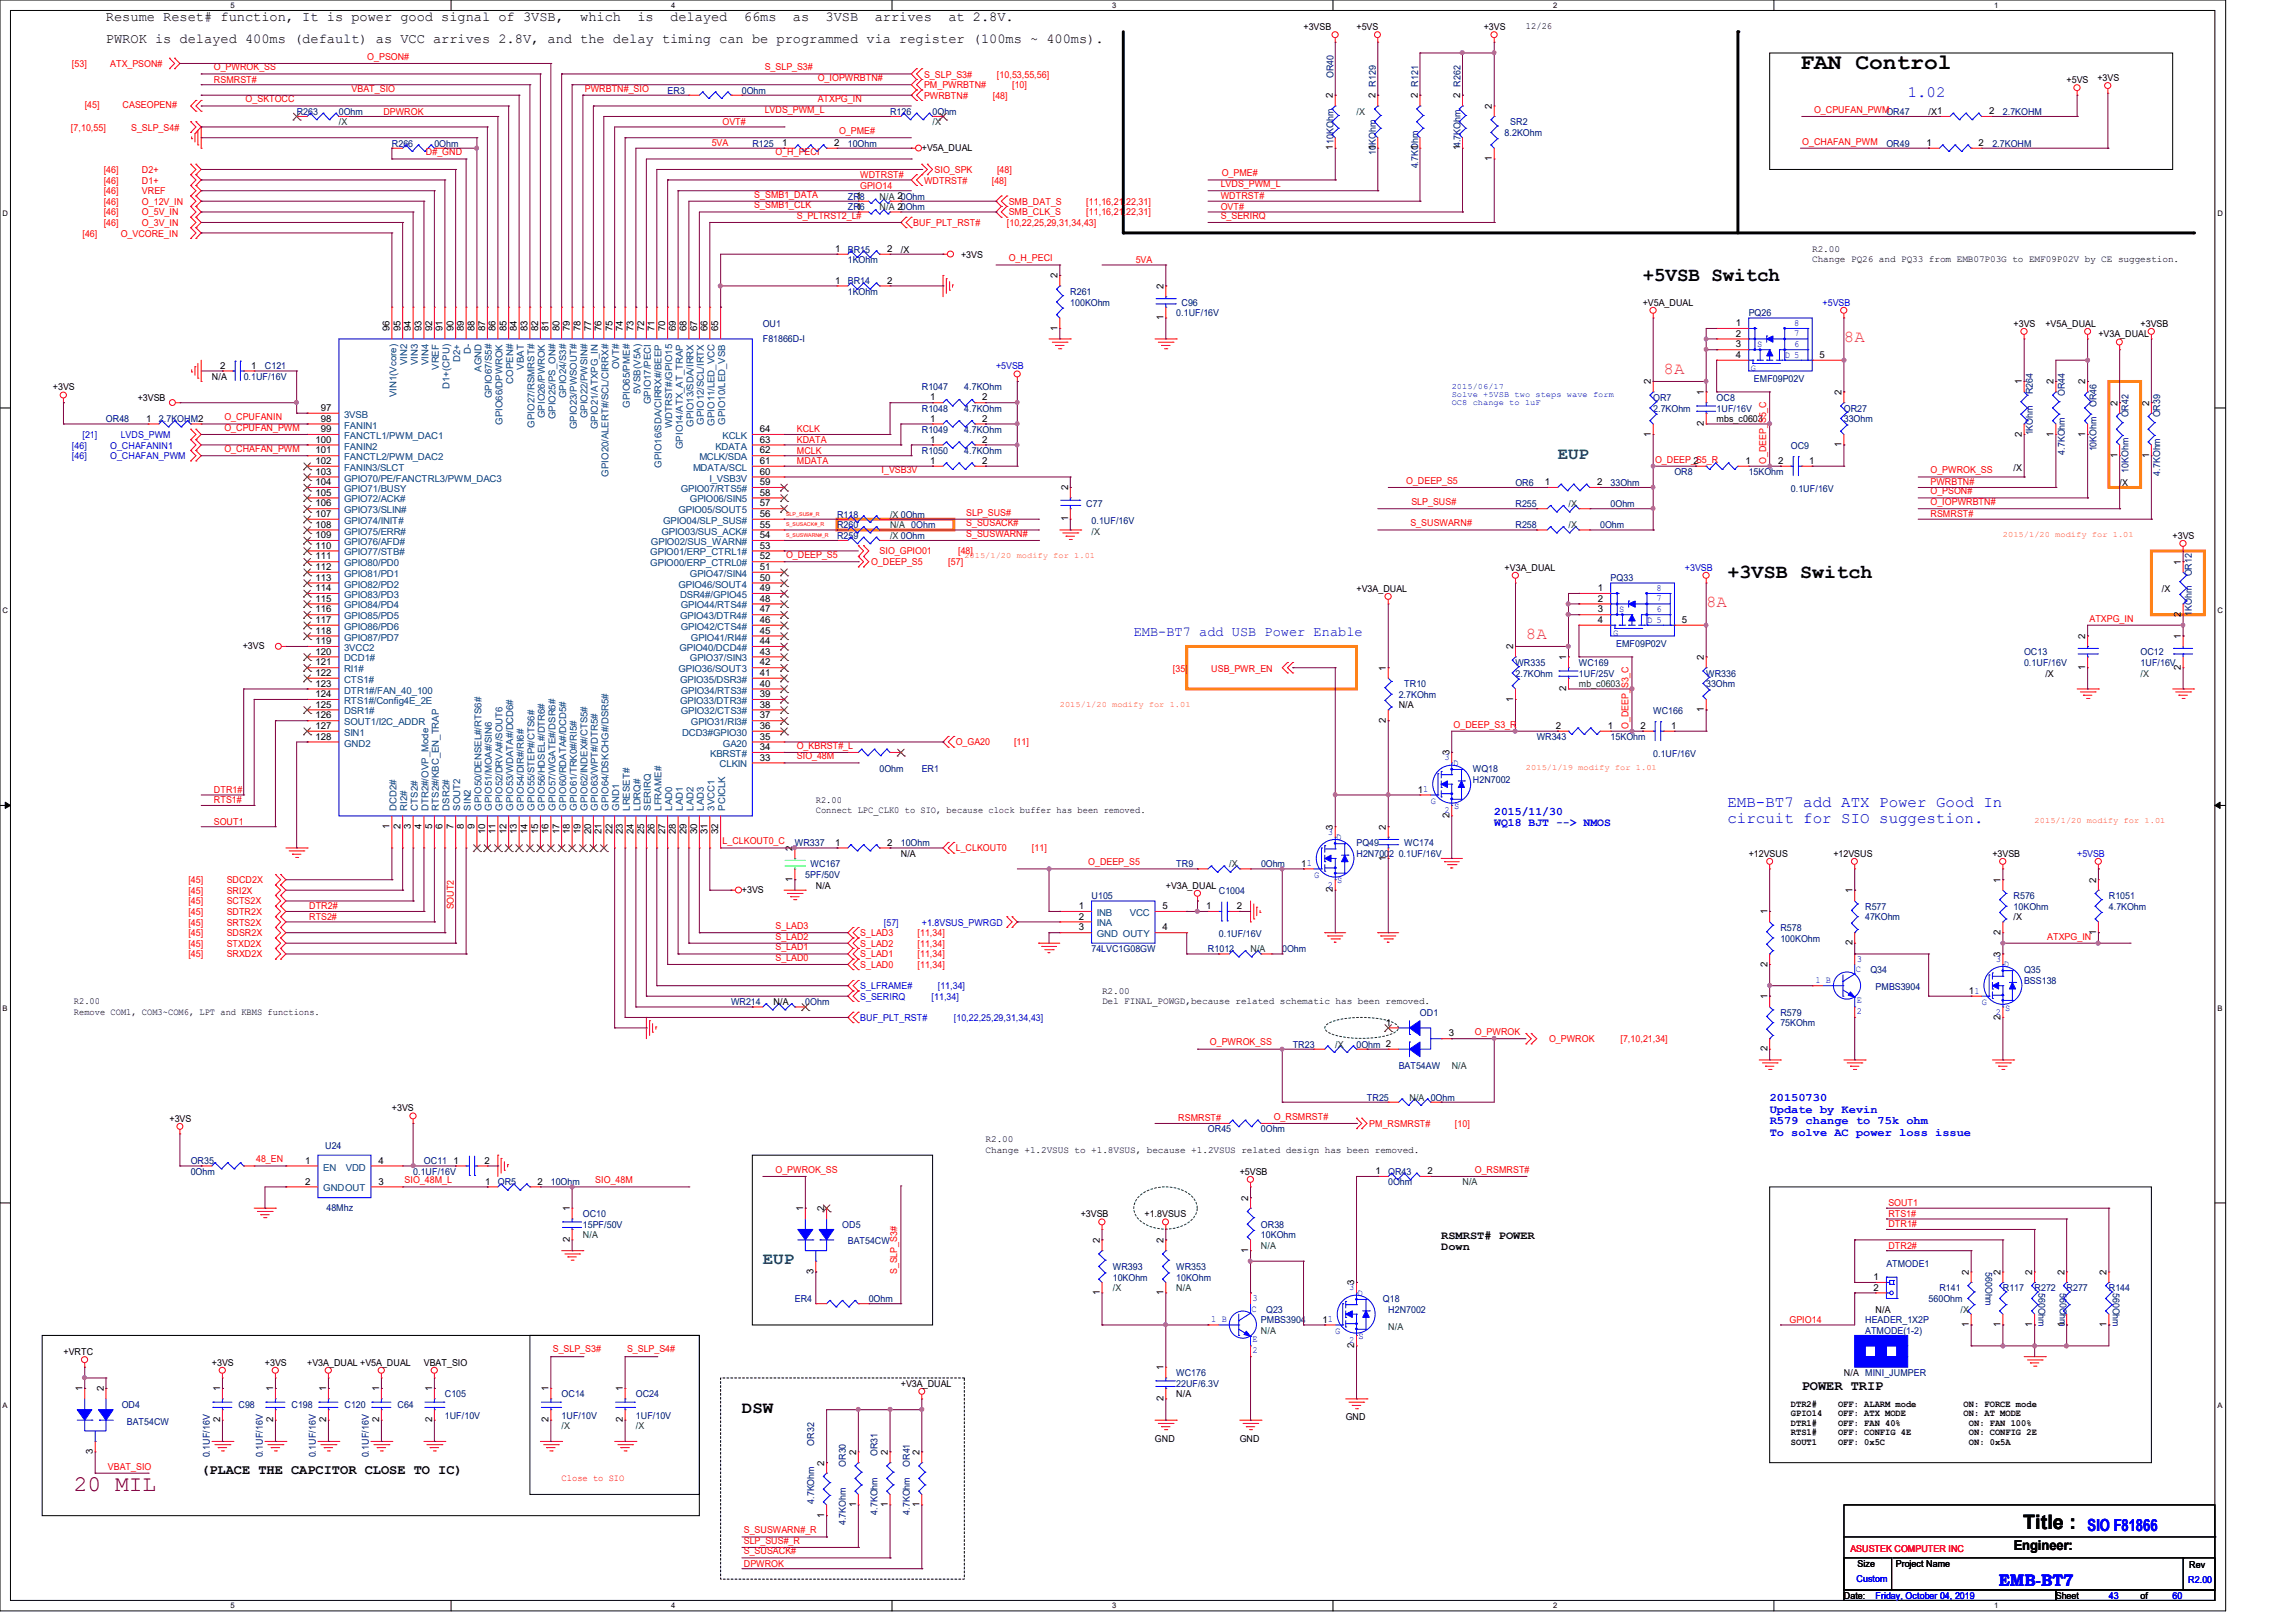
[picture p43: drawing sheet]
<svg xmlns="http://www.w3.org/2000/svg" width="297mm" height="210mm" viewBox="0 0 297 210" stroke-linecap="round" stroke-linejoin="round" font-family="sans-serif">
<defs><g id="words">
<text font-size="2.9" x="233" y="9">FAN Control</text>
<text font-size="2.9" fill="#800000" x="9.6" y="192.9">20 MIL</text>
<g font-size="2.6">
<text x="212.6" y="36.4">+5VSB Switch</text>
<text x="223.6" y="74.8">+3VSB Switch</text>
<text x="261.8" y="197.9">Title :</text>
</g>
<g font-size="2.2" fill="#ff0080">
<text x="238.6" y="44.3">8A</text>
<text x="215.3" y="48.4">8A</text>
<text x="197.5" y="82.7">8A</text>
<text x="220.8" y="78.6">8A</text>
</g>
<g font-size="2.2" fill="#008040">
<text x="201.6" y="59.4">EUP</text>
<text x="98.7" y="163.6">EUP</text>
</g>
<text font-size="2.2" x="96" y="182.8">DSW</text>
<g font-size="2.2" fill="#00f">
<text x="270.2" y="198.2">SIO F81866</text>
<text x="258.7" y="205.3">EMB-BT7</text>
</g>
<g font-size="2" fill="#00f">
<text x="246.9" y="12.5">1.02</text>
<text x="223.6" y="104.4">EMB-BT7 add ATX Power Good In</text>
<text x="223.6" y="106.5">circuit for SIO suggestion.</text>
</g>
<g font-size="1.8">
<text x="13.7" y="2.8">Resume Reset# function, It is power good signal of 3VSB,</text>
<text x="13.7" y="5.5">PWROK is delayed 400ms (default) as VCC arrives 2.8V, and the delay timing can be programmed via register (100ms ~ 400ms).</text>
<text x="75.1" y="2.8">which</text>
<text x="82.5" y="2.8">is</text>
<text x="86.7" y="2.8">delayed</text>
<text x="96.3" y="2.8">66ms</text>
<text x="102.6" y="2.8">as</text>
<text x="106.9" y="2.8">3VSB</text>
<text x="113.2" y="2.8">arrives</text>
<text x="122.7" y="2.8">at 2.8V.</text>
<text x="233.2" y="179.8">POWER TRIP</text>
<text x="26" y="190.8">(PLACE THE CAPCITOR CLOSE TO IC)</text>
<text x="260.6" y="200.5">Engineer:</text>
</g>
<text font-size="1.8" fill="#00f" x="146.7" y="82.3">EMB-BT7 add USB Power Enable</text>
<g font-size="1.5" fill="#00f">
<text x="193.4" y="105.5">2015/11/30</text>
<text x="193.4" y="106.9">WQ18 BJT --&gt; NMOS</text>
<text x="229" y="142.5">20150730</text>
<text x="229" y="144">Update by Kevin</text>
<text x="229" y="145.5">R579 change to 75k ohm</text>
<text x="229" y="146.9">To solve AC power loss issue</text>
</g>
<g font-size="1.5">
<text x="186.5" y="160.3">RSMRST# POWER</text>
<text x="186.5" y="161.8">Down</text>
</g>
<g font-size="1.2">
<text x="168.7" y="3.9">+3VSB</text>
<text x="175.6" y="3.9">+5VS</text>
<text x="192" y="3.9">+3VS</text>
<text x="197.5" y="3.7">12/26</text>
<text x="267.5" y="10.7">+5VS</text>
<text x="271.4" y="10.5">+3VS</text>
<text x="172.5" y="12.7" transform="rotate(-90 172.5 12.7)">2</text>
<text x="178" y="12.7" transform="rotate(-90 178 12.7)">2 R129</text>
<text x="183.5" y="12.7" transform="rotate(-90 183.5 12.7)">2 R121</text>
<text x="189" y="12.7" transform="rotate(-90 189 12.7)">2 R262</text>
<text x="193.1" y="14.1" transform="rotate(-90 193.1 14.1)">2</text>
<text x="249.6" y="14.9">/X1</text>
<text x="257.4" y="14.8">2</text>
<text x="101.2" y="18.9">1</text>
<text x="107.9" y="18.9">2</text>
<text x="119.3" y="19.5">+V5A_DUAL</text>
<text x="172.5" y="19.5" transform="rotate(-90 172.5 19.5)">110KOhm</text>
<text x="178" y="19.5" transform="rotate(-90 178 19.5)">1</text>
<text x="183.5" y="19.5" transform="rotate(-90 183.5 19.5)">1</text>
<text x="189" y="19.5" transform="rotate(-90 189 19.5)">14.7KOhm</text>
<text x="193.1" y="20.8" transform="rotate(-90 193.1 20.8)">1</text>
<text x="249.3" y="18.9">1</text>
<text x="256.1" y="18.9">2</text>
<text x="110.8" y="25.7">1</text>
<text x="110.8" y="27.1">1</text>
<text x="108.1" y="32.6">1</text>
<text x="114.8" y="32.6">2</text>
<text x="116.6" y="32.7">/X</text>
<text x="124.4" y="33.4">+3VS</text>
<text x="234.5" y="32.6">R2.00</text>
<text x="234.5" y="33.9">Change PQ26 and PQ33 from EMB07P03G to EMF09P02V by CE suggestion.</text>
<text x="108.1" y="36.7">1</text>
<text x="114.8" y="36.7">2</text>
<text x="136.9" y="36" transform="rotate(-90 136.9 36)">2</text>
<text x="150.6" y="41.4" transform="rotate(-90 150.6 41.4)">1</text>
<text x="150.6" y="37.4" transform="rotate(-90 150.6 37.4)">2</text>
<text x="212.6" y="39.5">+V5A_DUAL</text>
<text x="28.5" y="47.7">2</text>
<text x="32.5" y="47.7">1</text>
<text x="50.4" y="42.9" transform="rotate(-90 50.4 42.9)">96</text>
<text x="51.8" y="42.9" transform="rotate(-90 51.8 42.9)">95</text>
<text x="53.2" y="42.9" transform="rotate(-90 53.2 42.9)">94</text>
<text x="54.6" y="42.9" transform="rotate(-90 54.6 42.9)">93</text>
<text x="55.9" y="42.9" transform="rotate(-90 55.9 42.9)">92</text>
<text x="57.3" y="42.9" transform="rotate(-90 57.3 42.9)">91</text>
<text x="58.7" y="42.9" transform="rotate(-90 58.7 42.9)">90</text>
<text x="60" y="42.9" transform="rotate(-90 60 42.9)">89</text>
<text x="61.4" y="42.9" transform="rotate(-90 61.4 42.9)">88</text>
<text x="62.8" y="42.9" transform="rotate(-90 62.8 42.9)">87</text>
<text x="64.1" y="42.9" transform="rotate(-90 64.1 42.9)">86</text>
<text x="65.5" y="42.9" transform="rotate(-90 65.5 42.9)">85</text>
<text x="66.9" y="42.9" transform="rotate(-90 66.9 42.9)">84</text>
<text x="68.3" y="42.9" transform="rotate(-90 68.3 42.9)">83</text>
<text x="69.6" y="42.9" transform="rotate(-90 69.6 42.9)">82</text>
<text x="71" y="42.9" transform="rotate(-90 71 42.9)">81</text>
<text x="72.4" y="42.9" transform="rotate(-90 72.4 42.9)">80</text>
<text x="73.7" y="42.9" transform="rotate(-90 73.7 42.9)">79</text>
<text x="75.1" y="42.9" transform="rotate(-90 75.1 42.9)">78</text>
<text x="76.5" y="42.9" transform="rotate(-90 76.5 42.9)">77</text>
<text x="77.9" y="42.9" transform="rotate(-90 77.9 42.9)">76</text>
<text x="79.2" y="42.9" transform="rotate(-90 79.2 42.9)">75</text>
<text x="80.6" y="42.9" transform="rotate(-90 80.6 42.9)">74</text>
<text x="82" y="42.9" transform="rotate(-90 82 42.9)">73</text>
<text x="83.4" y="42.9" transform="rotate(-90 83.4 42.9)">72</text>
<text x="84.7" y="42.9" transform="rotate(-90 84.7 42.9)">71</text>
<text x="86.1" y="42.9" transform="rotate(-90 86.1 42.9)">70</text>
<text x="87.5" y="42.9" transform="rotate(-90 87.5 42.9)">69</text>
<text x="88.9" y="42.9" transform="rotate(-90 88.9 42.9)">68</text>
<text x="90.2" y="42.9" transform="rotate(-90 90.2 42.9)">67</text>
<text x="91.6" y="42.9" transform="rotate(-90 91.6 42.9)">66</text>
<text x="93" y="42.9" transform="rotate(-90 93 42.9)">65</text>
<text x="136.9" y="42.8" transform="rotate(-90 136.9 42.8)">1</text>
<text x="224.7" y="42.2">1</text>
<text x="224.7" y="43.6">2</text>
<text x="224.7" y="45">3</text>
<text x="224.7" y="46.3">4</text>
<text x="235.5" y="46.3">5</text>
<text x="260.6" y="42.3">+3VS</text>
<text x="264.7" y="42.3">+V5A_DUAL</text>
<text x="271.6" y="43.6">+V3A_DUAL</text>
<text x="277" y="42.3">+3VSB</text>
<text x="6.9" y="50.5">+3VS</text>
<text x="17.8" y="51.9">+3VSB</text>
<text x="27.4" y="49.1">N/A</text>
<text x="41.5" y="53.2">97</text>
<text x="120.4" y="51.8">1</text>
<text x="127.1" y="51.8">2</text>
<text x="213.7" y="49.7" transform="rotate(-90 213.7 49.7)">2</text>
<text x="220.5" y="51.1" transform="rotate(-90 220.5 51.1)">1</text>
<text x="238.3" y="51.1" transform="rotate(-90 238.3 51.1)">2</text>
<text x="261.7" y="49.7" transform="rotate(-90 261.7 49.7)">1</text>
<text x="265.8" y="49.7" transform="rotate(-90 265.8 49.7)">2</text>
<text x="269.9" y="49.7" transform="rotate(-90 269.9 49.7)">2</text>
<text x="274" y="52.5" transform="rotate(-90 274 52.5)">2</text>
<text x="278.1" y="52.5" transform="rotate(-90 278.1 52.5)">2</text>
<text x="18.9" y="54.6">1</text>
<text x="40.9" y="58.7">101</text>
<text x="40.9" y="57.3">100</text>
<text x="41.5" y="55.9">99</text>
<text x="41.5" y="54.6">98</text>
<text x="98.3" y="58.7">62</text>
<text x="98.3" y="57.3">63</text>
<text x="98.3" y="55.9">64</text>
<text x="120.4" y="54.6">1</text>
<text x="120.4" y="57.3">1</text>
<text x="127.1" y="54.6">2</text>
<text x="127.1" y="57.3">2</text>
<text x="213.7" y="56.5" transform="rotate(-90 213.7 56.5)">1</text>
<text x="220.5" y="55.1" transform="rotate(-90 220.5 55.1)">2</text>
<text x="222.2" y="54.6">mbs_c0603</text>
<text x="238.3" y="57.9" transform="rotate(-90 238.3 57.9)">1</text>
<text x="261.7" y="56.5" transform="rotate(-90 261.7 56.5)">2</text>
<text x="265.8" y="56.5" transform="rotate(-90 265.8 56.5)">1</text>
<text x="269.9" y="56.5" transform="rotate(-90 269.9 56.5)">1</text>
<text x="274" y="59.2" transform="rotate(-90 274 59.2)">1</text>
<text x="278.1" y="59.2" transform="rotate(-90 278.1 59.2)">1</text>
<text x="40.9" y="65.5">106</text>
<text x="40.9" y="64.1">105</text>
<text x="40.9" y="62.8">104</text>
<text x="40.9" y="61.4">103</text>
<text x="40.9" y="60">102</text>
<text x="98.3" y="65.5">57</text>
<text x="98.3" y="64.1">58</text>
<text x="98.3" y="62.8">59</text>
<text x="98.3" y="61.4">60</text>
<text x="98.3" y="60">61</text>
<text x="120.4" y="60">1</text>
<text x="127.1" y="60">2</text>
<text x="138.2" y="63.5" transform="rotate(-90 138.2 63.5)">2</text>
<text x="199.9" y="62.8">1</text>
<text x="206.7" y="62.8">2</text>
<text x="219.2" y="60">2</text>
<text x="225.9" y="60">1</text>
<text x="230.1" y="60">2</text>
<text x="234.1" y="60">1</text>
<text x="260.6" y="60.9">/X</text>
<text x="274.3" y="62.9">/X</text>
<text x="40.9" y="71">110</text>
<text x="40.9" y="69.6">109</text>
<text x="40.9" y="68.3">108</text>
<text x="40.9" y="66.9">107</text>
<text x="98.3" y="71">53</text>
<text x="98.3" y="69.6">54</text>
<text x="98.3" y="68.3">55</text>
<text x="98.3" y="66.9">56</text>
<text x="138.2" y="67.5" transform="rotate(-90 138.2 67.5)">1</text>
<text x="281.2" y="69.7">+3VS</text>
<text x="40.9" y="77.9">115</text>
<text x="40.9" y="76.5">114</text>
<text x="40.9" y="75.1">113</text>
<text x="40.9" y="73.7">112</text>
<text x="40.9" y="72.4">111</text>
<text x="98.3" y="77.9">48</text>
<text x="98.3" y="76.5">49</text>
<text x="98.3" y="75.1">50</text>
<text x="98.3" y="73.7">51</text>
<text x="98.3" y="72.4">52</text>
<text x="175.6" y="76.6">+V3A_DUAL</text>
<text x="194.7" y="73.8">+V3A_DUAL</text>
<text x="206.8" y="76.5">1</text>
<text x="206.8" y="77.9">2</text>
<text x="279.8" y="76.6">/X</text>
<text x="282.2" y="73.1" transform="rotate(-90 282.2 73.1)">1</text>
<text x="31.4" y="84">+3VS</text>
<text x="40.9" y="83.4">119</text>
<text x="40.9" y="82">118</text>
<text x="40.9" y="80.6">117</text>
<text x="40.9" y="79.2">116</text>
<text x="98.3" y="83.4">44</text>
<text x="98.3" y="82">45</text>
<text x="98.3" y="80.6">46</text>
<text x="98.3" y="79.2">47</text>
<text x="206.8" y="79.2">3</text>
<text x="206.8" y="80.6">4</text>
<text x="217.7" y="80.6">5</text>
<text x="269.9" y="82.7" transform="rotate(-90 269.9 82.7)">2</text>
<text x="282.2" y="82.7" transform="rotate(-90 282.2 82.7)">1</text>
<text x="282.2" y="79.8" transform="rotate(-90 282.2 79.8)">2</text>
<text x="40.9" y="88.9">123</text>
<text x="40.9" y="87.5">122</text>
<text x="40.9" y="86.1">121</text>
<text x="40.9" y="84.7">120</text>
<text x="98.3" y="88.9">40</text>
<text x="98.3" y="87.5">41</text>
<text x="98.3" y="86.1">42</text>
<text x="98.3" y="84.7">43</text>
<text x="179.4" y="86.8" transform="rotate(-90 179.4 86.8)">1</text>
<text x="195.8" y="84" transform="rotate(-90 195.8 84)">2</text>
<text x="202.7" y="89.4" transform="rotate(-90 202.7 89.4)">2</text>
<text x="202.7" y="85.4" transform="rotate(-90 202.7 85.4)">1</text>
<text x="220.5" y="85.4" transform="rotate(-90 220.5 85.4)">2</text>
<text x="264.7" y="87.5">/X</text>
<text x="269.9" y="86.7" transform="rotate(-90 269.9 86.7)">1</text>
<text x="282.2" y="86.7" transform="rotate(-90 282.2 86.7)">2</text>
<text x="40.9" y="95.7">128</text>
<text x="40.9" y="94.3">127</text>
<text x="40.9" y="93">126</text>
<text x="40.9" y="91.6">125</text>
<text x="40.9" y="90.2">124</text>
<text x="98.3" y="95.7">35</text>
<text x="98.3" y="94.3">36</text>
<text x="98.3" y="93">37</text>
<text x="98.3" y="91.6">38</text>
<text x="98.3" y="90.2">39</text>
<text x="179.4" y="93.5" transform="rotate(-90 179.4 93.5)">2</text>
<text x="181" y="91.7">N/A</text>
<text x="195.8" y="90.8" transform="rotate(-90 195.8 90.8)">1</text>
<text x="201.3" y="94.3">2</text>
<text x="208.1" y="94.3">1</text>
<text x="212.3" y="94.3">2</text>
<text x="216.3" y="94.3">1</text>
<text x="220.5" y="92.2" transform="rotate(-90 220.5 92.2)">1</text>
<text x="98.3" y="98.4">33</text>
<text x="98.3" y="97.1">34</text>
<text x="187.6" y="97.7" transform="rotate(-90 187.6 97.7)">3</text>
<text x="50.4" y="107.2" transform="rotate(-90 50.4 107.2)">1</text>
<text x="51.8" y="107.2" transform="rotate(-90 51.8 107.2)">2</text>
<text x="53.2" y="107.2" transform="rotate(-90 53.2 107.2)">3</text>
<text x="54.6" y="107.2" transform="rotate(-90 54.6 107.2)">4</text>
<text x="55.9" y="107.2" transform="rotate(-90 55.9 107.2)">5</text>
<text x="57.3" y="107.2" transform="rotate(-90 57.3 107.2)">6</text>
<text x="58.7" y="107.2" transform="rotate(-90 58.7 107.2)">7</text>
<text x="60" y="107.2" transform="rotate(-90 60 107.2)">8</text>
<text x="61.4" y="107.2" transform="rotate(-90 61.4 107.2)">9</text>
<text x="62.8" y="107.9" transform="rotate(-90 62.8 107.9)">10</text>
<text x="64.1" y="107.9" transform="rotate(-90 64.1 107.9)">11</text>
<text x="65.5" y="107.9" transform="rotate(-90 65.5 107.9)">12</text>
<text x="66.9" y="107.9" transform="rotate(-90 66.9 107.9)">13</text>
<text x="68.3" y="107.9" transform="rotate(-90 68.3 107.9)">14</text>
<text x="69.6" y="107.9" transform="rotate(-90 69.6 107.9)">15</text>
<text x="71" y="107.9" transform="rotate(-90 71 107.9)">16</text>
<text x="72.4" y="107.9" transform="rotate(-90 72.4 107.9)">17</text>
<text x="73.7" y="107.9" transform="rotate(-90 73.7 107.9)">18</text>
<text x="75.1" y="107.9" transform="rotate(-90 75.1 107.9)">19</text>
<text x="76.5" y="107.9" transform="rotate(-90 76.5 107.9)">20</text>
<text x="77.9" y="107.9" transform="rotate(-90 77.9 107.9)">21</text>
<text x="79.2" y="107.9" transform="rotate(-90 79.2 107.9)">22</text>
<text x="80.6" y="107.9" transform="rotate(-90 80.6 107.9)">23</text>
<text x="82" y="107.9" transform="rotate(-90 82 107.9)">24</text>
<text x="83.4" y="107.9" transform="rotate(-90 83.4 107.9)">25</text>
<text x="84.7" y="107.9" transform="rotate(-90 84.7 107.9)">26</text>
<text x="86.1" y="107.9" transform="rotate(-90 86.1 107.9)">27</text>
<text x="87.5" y="107.9" transform="rotate(-90 87.5 107.9)">28</text>
<text x="88.9" y="107.9" transform="rotate(-90 88.9 107.9)">29</text>
<text x="90.2" y="107.9" transform="rotate(-90 90.2 107.9)">30</text>
<text x="91.6" y="107.9" transform="rotate(-90 91.6 107.9)">31</text>
<text x="93" y="107.9" transform="rotate(-90 93 107.9)">32</text>
<text x="105.6" y="105.2">Connect LPC_CLK0 to SIO, because clock buffer has been removed.</text>
<text x="105.6" y="103.9">R2.00</text>
<text x="172.5" y="107.4" transform="rotate(-90 172.5 107.4)">3</text>
<text x="179.4" y="107.4" transform="rotate(-90 179.4 107.4)">2</text>
<text x="183.5" y="102.6">11</text>
<text x="187.6" y="105.9" transform="rotate(-90 187.6 105.9)">2</text>
<text x="102.6" y="110.1" transform="rotate(-90 102.6 110.1)">2</text>
<text x="108.1" y="109.4">1</text>
<text x="114.8" y="109.4">2</text>
<text x="116.6" y="110.9">N/A</text>
<text x="168.4" y="112.1">11</text>
<text x="179.4" y="111.4" transform="rotate(-90 179.4 111.4)">1</text>
<text x="226.3" y="110.9">+12VSUS</text>
<text x="237.3" y="110.9">+12VSUS</text>
<text x="257.8" y="110.9">+3VSB</text>
<text x="96" y="115.5">+3VS</text>
<text x="102.6" y="114.1" transform="rotate(-90 102.6 114.1)">1</text>
<text x="105.6" y="115">N/A</text>
<text x="139.6" y="117.6">1</text>
<text x="139.6" y="119">2</text>
<text x="150.4" y="117.6">5</text>
<text x="150.9" y="115">+V3A_DUAL</text>
<text x="156.1" y="117.6">1</text>
<text x="160.1" y="117.6">2</text>
<text x="172.5" y="115.5" transform="rotate(-90 172.5 115.5)">2</text>
<text x="228.7" y="118.3" transform="rotate(-90 228.7 118.3)">1</text>
<text x="239.7" y="115.6" transform="rotate(-90 239.7 115.6)">1</text>
<text x="258.9" y="114.2" transform="rotate(-90 258.9 114.2)">1</text>
<text x="260.6" y="119.1">/X</text>
<text x="271.3" y="114.2" transform="rotate(-90 271.3 114.2)">2</text>
<text x="139.6" y="120.4">3</text>
<text x="150.4" y="120.4">4</text>
<text x="228.7" y="125.1" transform="rotate(-90 228.7 125.1)">2</text>
<text x="239.7" y="122.3" transform="rotate(-90 239.7 122.3)">2</text>
<text x="258.9" y="123.8" transform="rotate(-90 258.9 123.8)">3</text>
<text x="258.9" y="120.9" transform="rotate(-90 258.9 120.9)">2</text>
<text x="271.3" y="120.9" transform="rotate(-90 271.3 120.9)">1</text>
<text x="9.6" y="129.9">R2.00</text>
<text x="9.6" y="131.3">Remove COM1, COM3~COM6, LPT and KBMS functions.</text>
<text x="100.1" y="130">N/A</text>
<text x="142.6" y="128.6">R2.00</text>
<text x="142.6" y="129.9">Del FINAL_POWGD,because related schematic has been removed.</text>
<text x="228.7" y="129.3" transform="rotate(-90 228.7 129.3)">1</text>
<text x="254.8" y="128.6">11</text>
<text x="258.9" y="131.9" transform="rotate(-90 258.9 131.9)">2</text>
<text x="179.4" y="132.7">1</text>
<text x="187.5" y="134.1">3</text>
<text x="228.7" y="136.1" transform="rotate(-90 228.7 136.1)">2</text>
<text x="50.7" y="143.8">+3VS</text>
<text x="21.9" y="145.2">+3VS</text>
<text x="127.6" y="147.7">R2.00</text>
<text x="127.6" y="149.1">Change +1.2VSUS to +1.8VSUS, because +1.2VSUS related design has been removed.</text>
<text x="39.5" y="150.6">1</text>
<text x="39.5" y="153.3">2</text>
<text x="49" y="153.3">3</text>
<text x="49" y="150.6">4</text>
<text x="58.7" y="150.6">1</text>
<text x="62.7" y="150.6">2</text>
<text x="62.8" y="153.3">1</text>
<text x="69.6" y="153.3">2</text>
<text x="160.4" y="152">+5VSB</text>
<text x="161.5" y="155.4" transform="rotate(-90 161.5 155.4)">2</text>
<text x="178" y="151.9">1</text>
<text x="184.7" y="151.9">2</text>
<text x="73.7" y="160.7" transform="rotate(-90 73.7 160.7)">2</text>
<text x="73.7" y="156.8" transform="rotate(-90 73.7 156.8)">1</text>
<text x="103.9" y="156.8" transform="rotate(-90 103.9 156.8)">1</text>
<text x="106.7" y="156.8" transform="rotate(-90 106.7 156.8)">2</text>
<text x="139.9" y="157.5">+3VSB</text>
<text x="142.3" y="160.9" transform="rotate(-90 142.3 160.9)">2</text>
<text x="148.1" y="157.5">+1.8VSUS</text>
<text x="150.6" y="160.9" transform="rotate(-90 150.6 160.9)">2</text>
<text x="105.3" y="164.8" transform="rotate(-90 105.3 164.8)">3</text>
<text x="142.3" y="167.6" transform="rotate(-90 142.3 167.6)">1</text>
<text x="150.6" y="167.6" transform="rotate(-90 150.6 167.6)">1</text>
<text x="161.5" y="162.1" transform="rotate(-90 161.5 162.1)">1</text>
<text x="175.3" y="166.3" transform="rotate(-90 175.3 166.3)">3</text>
<text x="242.5" y="167">2</text>
<text x="242.5" y="165.6">1</text>
<text x="254.8" y="165" transform="rotate(-90 254.8 165)">2</text>
<text x="258.9" y="165" transform="rotate(-90 258.9 165)">2</text>
<text x="263" y="165" transform="rotate(-90 263 165)">2</text>
<text x="267.2" y="165" transform="rotate(-90 267.2 165)">2</text>
<text x="272.6" y="165" transform="rotate(-90 272.6 165)">2</text>
<text x="171.1" y="171.2">11</text>
<text x="242.7" y="169.8">N/A</text>
<text x="254.8" y="171.7" transform="rotate(-90 254.8 171.7)">1</text>
<text x="258.9" y="171.7" transform="rotate(-90 258.9 171.7)">1</text>
<text x="263" y="171.7" transform="rotate(-90 263 171.7)">1</text>
<text x="267.2" y="171.7" transform="rotate(-90 267.2 171.7)">1</text>
<text x="272.6" y="171.7" transform="rotate(-90 272.6 171.7)">1</text>
<text x="8.2" y="175.3">+VRTC</text>
<text x="27.4" y="176.7">+3VS</text>
<text x="34.3" y="176.7">+3VS</text>
<text x="39.8" y="176.7">+V3A_DUAL +V5A_DUAL</text>
<text x="54.9" y="176.7">VBAT_SIO</text>
<text x="116.6" y="179.4">+V3A_DUAL</text>
<text x="150.6" y="177.3" transform="rotate(-90 150.6 177.3)">1</text>
<text x="175.3" y="174.4" transform="rotate(-90 175.3 174.4)">2</text>
<text x="238.6" y="178.1">N/A MINI_JUMPER</text>
<text x="10.7" y="180" transform="rotate(-90 10.7 180)">1</text>
<text x="13.4" y="180" transform="rotate(-90 13.4 180)">2</text>
<text x="28.5" y="184.1" transform="rotate(-90 28.5 184.1)">2</text>
<text x="28.5" y="180" transform="rotate(-90 28.5 180)">1</text>
<text x="35.3" y="184.1" transform="rotate(-90 35.3 184.1)">2</text>
<text x="35.3" y="180" transform="rotate(-90 35.3 180)">1</text>
<text x="42.2" y="184.1" transform="rotate(-90 42.2 184.1)">2</text>
<text x="42.2" y="180" transform="rotate(-90 42.2 180)">1</text>
<text x="49.1" y="184.1" transform="rotate(-90 49.1 184.1)">2</text>
<text x="49.1" y="180" transform="rotate(-90 49.1 180)">1</text>
<text x="55.9" y="184.1" transform="rotate(-90 55.9 184.1)">2</text>
<text x="55.9" y="180" transform="rotate(-90 55.9 180)">1</text>
<text x="71" y="184.1" transform="rotate(-90 71 184.1)">2</text>
<text x="71" y="180" transform="rotate(-90 71 180)">1</text>
<text x="80.6" y="184.1" transform="rotate(-90 80.6 184.1)">2</text>
<text x="80.6" y="180" transform="rotate(-90 80.6 180)">1</text>
<text x="150.6" y="181.3" transform="rotate(-90 150.6 181.3)">2</text>
<text x="152.2" y="180.8">N/A</text>
<text x="174.2" y="183.8">GND</text>
<text x="231.8" y="182">DTR2#</text>
<text x="231.8" y="183.3">GPIO14</text>
<text x="231.8" y="184.5">DTR1#</text>
<text x="231.8" y="185.7">RTS1#</text>
<text x="237.9" y="182">OFF: ALARM mode</text>
<text x="237.9" y="183.3">OFF: ATX MODE</text>
<text x="237.9" y="184.5">OFF: FAN 40%</text>
<text x="237.9" y="185.7">OFF: CONFIG 4E</text>
<text x="254.1" y="182">ON: FORCE mode</text>
<text x="254.1" y="183.3">ON: AT MODE</text>
<text x="254.8" y="184.5">ON: FAN 100%</text>
<text x="254.8" y="185.7">ON: CONFIG 2E</text>
<text x="12" y="188.2" transform="rotate(-90 12 188.2)">3</text>
<text x="106.7" y="189.6" transform="rotate(-90 106.7 189.6)">2</text>
<text x="110.8" y="188.3" transform="rotate(-90 110.8 188.3)">2</text>
<text x="114.9" y="188.3" transform="rotate(-90 114.9 188.3)">2</text>
<text x="119" y="188.3" transform="rotate(-90 119 188.3)">2</text>
<text x="149.5" y="186.6">GND</text>
<text x="160.4" y="186.6">GND</text>
<text x="231.8" y="186.9">SOUT1</text>
<text x="237.9" y="186.9">OFF: 0x5C</text>
<text x="254.8" y="186.9">ON: 0x5A</text>
<text x="106.7" y="196.4" transform="rotate(-90 106.7 196.4)">1</text>
<text x="110.8" y="195" transform="rotate(-90 110.8 195)">1</text>
<text x="114.9" y="195" transform="rotate(-90 114.9 195)">1</text>
<text x="119" y="195" transform="rotate(-90 119 195)">1</text>
<text x="240.4" y="202.7">Size</text>
<text x="245.4" y="202.7">Project Name</text>
<text x="283.3" y="202.9">Rev</text>
<text x="238.6" y="206.9">Date:</text>
<text x="266.1" y="206.9">Sheet</text>
<text x="277" y="206.9">of</text>
</g>
<g font-size="1.2" fill="#f00">
<text x="9.3" y="8.7">[53]</text>
<text x="14.3" y="8.7">ATX_PSON#</text>
<text x="27.7" y="9.1">O_PWROK_SS</text>
<text x="27.7" y="10.7">RSMRST#</text>
<text x="45.5" y="11.9">VBAT_SIO</text>
<text x="47.5" y="7.7">O_PSON#</text>
<text x="75.7" y="11.9">PWRBTN#_SIO</text>
<text x="99" y="9.1">S_SLP_S3#</text>
<text x="105.8" y="10.5">O_IOPWRBTN#</text>
<text x="119.6" y="10">S_SLP_S3#</text>
<text x="119.6" y="11.4">PM_PWRBTN#</text>
<text x="129" y="10">[10,53,55,56]</text>
<text x="131" y="11.4">[10]</text>
<text x="9.2" y="16.9">[7,10,55]</text>
<text x="11" y="14">[45]</text>
<text x="15.9" y="14">CASEOPEN#</text>
<text x="17" y="16.9">S_SLP_S4#</text>
<text x="31.8" y="13.3">O_SKTOCC</text>
<text x="49.6" y="14.8">DPWROK</text>
<text x="93.5" y="16.2">OVT#</text>
<text x="99" y="14.6">LVDS_PWM_L</text>
<text x="105.8" y="13.3">ATXPG_IN</text>
<text x="108.6" y="17.4">O_PME#</text>
<text x="119.6" y="12.8">PWRBTN#</text>
<text x="128.5" y="12.8">[48]</text>
<text x="234.8" y="14.6">O_CPUFAN_PWMOR47</text>
<text x="13.4" y="23.7">[46]</text>
<text x="13.4" y="22.4">[46]</text>
<text x="18.4" y="23.7">D1+</text>
<text x="18.4" y="22.4">D2+</text>
<text x="55.1" y="20.1">D#_GND</text>
<text x="92.1" y="18.9">5VA</text>
<text x="100.4" y="20.1">O_H_PECI</text>
<text x="111.3" y="23">WDTRST#</text>
<text x="119.6" y="23.7">WDTRST#</text>
<text x="120.9" y="22.4">SIO_SPK</text>
<text x="128.3" y="23.7">[48]</text>
<text x="129" y="22.4">[48]</text>
<text x="158.1" y="22.8">O_PME#</text>
<text x="233.3" y="18.7">O_CHAFAN_PWM</text>
<text x="13.4" y="26.5">[46]</text>
<text x="13.4" y="29.3">[46]</text>
<text x="13.4" y="25.1">[46]</text>
<text x="13.4" y="27.9">[46]</text>
<text x="18.4" y="26.5">O_12V_IN</text>
<text x="18.4" y="29.3">O_3V_IN</text>
<text x="18.4" y="25.1">VREF</text>
<text x="18.4" y="27.9">O_5V_IN</text>
<text x="97.6" y="27">S_SMB1_CLK</text>
<text x="97.6" y="25.6">S_SMB1_DATA</text>
<text x="103.1" y="28.3">S_PLTRST2_L#</text>
<text x="111.3" y="24.4">GPIO14</text>
<text x="118.2" y="29.3">BUF_PLT_RST#</text>
<text x="130.3" y="29.3">[10,22,25,29,31,34,43]</text>
<text x="130.6" y="27.9">SMB_CLK_S</text>
<text x="130.6" y="26.5">SMB_DAT_S</text>
<text x="140.6" y="27.9">[11,16,21,22,31]</text>
<text x="140.6" y="26.5">[11,16,21,22,31]</text>
<text x="158" y="28.3">S_SERIRQ</text>
<text x="158" y="25.8">WDTRST#</text>
<text x="158" y="27.2">OVT#</text>
<text x="158" y="24.2">LVDS_PWM_L</text>
<text x="10.7" y="30.6">[46]</text>
<text x="15.6" y="30.6">O_VCORE_IN</text>
<text x="130.6" y="33.8">O_H_PECI</text>
<text x="147" y="34">5VA</text>
<text x="29" y="54.4">O_CPUFANIN</text>
<text x="29" y="58.5">O_CHAFAN_PWM</text>
<text x="29" y="55.8">O_CPUFAN_PWM</text>
<text x="103.1" y="58.7">MCLK</text>
<text x="103.1" y="57.3">KDATA</text>
<text x="103.1" y="56">KCLK</text>
<text x="214.2" y="59.9">O_DEEP_S5_R</text>
<text x="103.1" y="60.1">MDATA</text>
<text x="114.1" y="61.3">I_VSB3V</text>
<text x="182" y="62.6">O_DEEP_S5</text>
<text x="182.7" y="65.4">SLP_SUS#</text>
<text x="228.6" y="60.1" transform="rotate(-90 228.6 60.1)">O_DEEP_S5_C</text>
<text x="249.8" y="64">O_PSON#</text>
<text x="249.8" y="65.4">O_IOPWRBTN#</text>
<text x="249.8" y="61.3">O_PWROK_SS</text>
<text x="249.8" y="62.8">PWRBTN#</text>
<text x="113.8" y="71.6">SIO_GPIO01</text>
<text x="124" y="71.6">[48]</text>
<text x="125" y="66.7">SLP_SUS#</text>
<text x="125" y="68.1">S_SUSACK#</text>
<text x="125" y="69.5">S_SUSWARN#</text>
<text x="182.5" y="68.1">S_SUSWARN#</text>
<text x="249.8" y="66.9">RSMRST#</text>
<text x="101.7" y="72.2">O_DEEP_S5</text>
<text x="112.7" y="73.2">O_DEEP_S5</text>
<text x="122.7" y="73.2">[57]</text>
<text x="270.4" y="80.4">ATXPG_IN</text>
<text x="151.8" y="87">[35]</text>
<text x="156.8" y="87">USB_PWR_EN</text>
<text x="188.1" y="94.1">O_DEEP_S3_R</text>
<text x="210.7" y="94.4" transform="rotate(-90 210.7 94.4)">O_DEEP_S3_C</text>
<text x="103.1" y="96.9">O_KBRST#_L</text>
<text x="103.1" y="98.3">SIO_48M</text>
<text x="123.7" y="96.4">O_GA20</text>
<text x="131.2" y="96.4">[11]</text>
<text x="27.7" y="106.7">SOUT1</text>
<text x="27.7" y="104">RTS1#</text>
<text x="27.7" y="102.6">DTR1#</text>
<text x="93.5" y="109.3">L_CLKOUT0_C</text>
<text x="123.7" y="110.2">L_CLKOUT0</text>
<text x="133.6" y="110.2">[11]</text>
<text x="140.8" y="112">O_DEEP_S5</text>
<text x="24.4" y="119.8">[45]</text>
<text x="24.4" y="114.3">[45]</text>
<text x="24.4" y="115.7">[45]</text>
<text x="24.4" y="118.4">[45]</text>
<text x="24.4" y="117">[45]</text>
<text x="29.3" y="119.8">SRTS2X</text>
<text x="29.3" y="114.3">SDCD2X</text>
<text x="29.3" y="115.7">SRI2X</text>
<text x="29.3" y="118.4">SDTR2X</text>
<text x="29.3" y="117">SCTS2X</text>
<text x="40" y="117.7">DTR2#</text>
<text x="40" y="119">RTS2#</text>
<text x="58.7" y="117.7" transform="rotate(-90 58.7 117.7)">SOUT2</text>
<text x="24.4" y="121.2">[45]</text>
<text x="24.4" y="122.5">[45]</text>
<text x="24.4" y="123.9">[45]</text>
<text x="29.3" y="121.2">SDSR2X</text>
<text x="29.3" y="122.5">STXD2X</text>
<text x="29.3" y="123.9">SRXD2X</text>
<text x="100.4" y="124.3">S_LAD0</text>
<text x="100.4" y="120.2">S_LAD3</text>
<text x="100.4" y="123">S_LAD1</text>
<text x="100.4" y="121.6">S_LAD2</text>
<text x="111.3" y="121.2">S_LAD3</text>
<text x="111.3" y="122.5">S_LAD2</text>
<text x="111.3" y="123.9">S_LAD1</text>
<text x="111.3" y="125.3">S_LAD0</text>
<text x="118.7" y="121.2">[11,34]</text>
<text x="118.7" y="122.5">[11,34]</text>
<text x="118.7" y="123.9">[11,34]</text>
<text x="118.7" y="125.3">[11,34]</text>
<text x="265" y="121.6">ATXPG_IN</text>
<text x="156.6" y="135.2">O_PWROK_SS</text>
<text x="190.9" y="133.9">O_PWROK</text>
<text x="200.5" y="134.9">O_PWROK</text>
<text x="209.7" y="134.9">[7,10,21,34]</text>
<text x="152.5" y="145.1">RSMRST#</text>
<text x="164.8" y="144.9">O_RSMRST#</text>
<text x="177.2" y="145.8">PM_RSMRST#</text>
<text x="188.3" y="145.8">[10]</text>
<text x="33.1" y="150.4">48_EN</text>
<text x="52.4" y="153.1">SIO_48M_L</text>
<text x="77" y="153.1">SIO_48M</text>
<text x="100.4" y="151.8">O_PWROK_SS</text>
<text x="190.9" y="151.8">O_RSMRST#</text>
<text x="244.4" y="156.1">SOUT1</text>
<text x="244.4" y="158.8">DTR1#</text>
<text x="244.4" y="157.5">RTS1#</text>
<text x="244.4" y="161.6">DTR2#</text>
<text x="116.1" y="164.9" transform="rotate(-90 116.1 164.9)">S_SLP_S3#</text>
<text x="231.6" y="171.2">GPIO14</text>
<text x="71.5" y="175">S_SLP_S3#</text>
<text x="81.2" y="175">S_SLP_S4#</text>
<text x="14" y="190.2">VBAT_SIO</text>
<text x="72.7" y="191.6">Close to SIO</text>
<text x="96.3" y="199.8">SLP_SUS#_R</text>
<text x="96.3" y="201.1">S_SUSACK#</text>
<text x="96.3" y="198.4">S_SUSWARN#_R</text>
<text x="96.3" y="202.7">DPWROK</text>
<text x="239.5" y="200.8">ASUSTEK COMPUTER INC</text>
</g>
<g font-size="1.2" fill="#000080">
<text x="172.6" y="10.1" transform="rotate(-90 172.6 10.1)">OR40</text>
<text x="38.4" y="14.9">R263</text>
<text x="43.9" y="14.9">0Ohm</text>
<text x="86.4" y="12.1">ER3</text>
<text x="96" y="12.1">0Ohm</text>
<text x="115.2" y="14.9">R126</text>
<text x="120.7" y="14.9">0Ohm</text>
<text x="194.7" y="17.6">8.2KOhm</text>
<text x="195.4" y="16.2">SR2</text>
<text x="259.2" y="14.9">2.7KOHM</text>
<text x="50.7" y="19">R266</text>
<text x="56.2" y="19">0Ohm</text>
<text x="97.4" y="19">R125</text>
<text x="109.7" y="19">10Ohm</text>
<text x="178.1" y="20" transform="rotate(-90 178.1 20)">10KOhm</text>
<text x="183.6" y="21.8" transform="rotate(-90 183.6 21.8)">4.7KOhm</text>
<text x="244.1" y="19">OR49</text>
<text x="257.8" y="19">2.7KOHM</text>
<text x="109.7" y="25.8">ZR8</text>
<text x="109.7" y="27.2">ZR6</text>
<text x="109.7" y="32.7">BR15</text>
<text x="109.7" y="34">1KOhm</text>
<text x="109.7" y="36.8">BR14</text>
<text x="109.7" y="38.1">1KOhm</text>
<text x="138.5" y="38.1">R261</text>
<text x="138.5" y="39.5">100KOhm</text>
<text x="152.2" y="40.9">0.1UF/16V</text>
<text x="152.9" y="39.5">C96</text>
<text x="226.3" y="40.9">PQ26</text>
<text x="34.3" y="47.8">C121</text>
<text x="98.7" y="42.3">OU1</text>
<text x="98.7" y="44.2">F81866D-I</text>
<text x="31.5" y="49.1">0.1UF/16V</text>
<text x="119.3" y="50.5">R1047</text>
<text x="119.3" y="53.3">R1048</text>
<text x="124.8" y="50.5">4.7KOhm</text>
<text x="124.8" y="53.3">4.7KOhm</text>
<text x="213.9" y="51.9">OR7</text>
<text x="213.9" y="53.3">2.7KOhm</text>
<text x="222.2" y="51.9">OC8</text>
<text x="222.2" y="53.3">1UF/16V</text>
<text x="227" y="49.4">EMF09P02V</text>
<text x="238.6" y="53.3">OR27</text>
<text x="263.1" y="51" transform="rotate(-90 263.1 51)">R264</text>
<text x="267.2" y="51.3" transform="rotate(-90 267.2 51.3)">OR44</text>
<text x="271.3" y="52.7" transform="rotate(-90 271.3 52.7)">OR46</text>
<text x="13.7" y="54.6">OR48</text>
<text x="20.6" y="54.6">2.7KOHM2</text>
<text x="119.3" y="56">R1049</text>
<text x="119.3" y="58.7">R1050</text>
<text x="124.8" y="56">4.7KOhm</text>
<text x="124.8" y="58.7">4.7KOhm</text>
<text x="231.8" y="58">OC9</text>
<text x="238.6" y="54.6">33Ohm</text>
<text x="263.1" y="56.3" transform="rotate(-90 263.1 56.3)">1KOhm</text>
<text x="267.2" y="58.8" transform="rotate(-90 267.2 58.8)">4.7KOhm</text>
<text x="271.3" y="58.4" transform="rotate(-90 271.3 58.4)">10KOhm</text>
<text x="275.5" y="54" transform="rotate(-90 275.5 54)">OR42</text>
<text x="279.6" y="54" transform="rotate(-90 279.6 54)">OR39</text>
<text x="140.6" y="65.6">C77</text>
<text x="196.1" y="65.6">R255</text>
<text x="196.1" y="62.9">OR6</text>
<text x="208.4" y="65.6">0Ohm</text>
<text x="208.4" y="62.9">33Ohm</text>
<text x="216.7" y="61.5">OR8</text>
<text x="226.3" y="61.5">15KOhm</text>
<text x="231.8" y="63.7">0.1UF/16V</text>
<text x="275.5" y="61.2" transform="rotate(-90 275.5 61.2)">10KOhm</text>
<text x="279.6" y="61.6" transform="rotate(-90 279.6 61.6)">4.7KOhm</text>
<text x="108.3" y="67">R118</text>
<text x="108.3" y="69.7">R259</text>
<text x="108.3" y="68.3">R260</text>
<text x="141.3" y="67.8">0.1UF/16V</text>
<text x="196.1" y="68.3">R258</text>
<text x="207.1" y="68.3">0Ohm</text>
<text x="208.4" y="75.2">PQ33</text>
<text x="283.7" y="74.6" transform="rotate(-90 283.7 74.6)">OR12</text>
<text x="209.2" y="83.7">EMF09P02V</text>
<text x="283.7" y="79.7" transform="rotate(-90 283.7 79.7)">1KOhm</text>
<text x="181.7" y="88.9">TR10</text>
<text x="196.1" y="86.1">WR335</text>
<text x="196.1" y="87.5">2.7KOhm</text>
<text x="204.3" y="86.1">WC169</text>
<text x="204.3" y="87.5">1UF/25V</text>
<text x="220.8" y="87.5">WR336</text>
<text x="220.8" y="88.9">33Ohm</text>
<text x="262" y="84.8">OC13</text>
<text x="262" y="86.1">0.1UF/16V</text>
<text x="277" y="84.8">OC12</text>
<text x="277" y="86.1">1UF/16V</text>
<text x="181" y="90.3">2.7KOhm</text>
<text x="198.9" y="95.8">WR343</text>
<text x="208.4" y="95.8">15KOhm</text>
<text x="213.9" y="92.3">WC166</text>
<text x="113.8" y="99.9">0Ohm</text>
<text x="119.3" y="99.9">ER1</text>
<text x="190.6" y="99.9">WQ18</text>
<text x="190.6" y="101.3">H2N7002</text>
<text x="213.9" y="98">0.1UF/16V</text>
<text x="102.9" y="109.5">WR337</text>
<text x="104.2" y="113.6">5PF/50V</text>
<text x="104.9" y="112.2">WC167</text>
<text x="116.6" y="109.5">10Ohm</text>
<text x="152.2" y="112.2">TR9</text>
<text x="163.2" y="112.2">0Ohm</text>
<text x="175.6" y="109.5">PQ49</text>
<text x="175.6" y="110.9">H2N7002</text>
<text x="181" y="110.9">0.1UF/16V</text>
<text x="181.7" y="109.5">WC174</text>
<text x="141.3" y="116.3">U105</text>
<text x="157.7" y="115.7">C1004</text>
<text x="241.4" y="117.7">R577</text>
<text x="241.4" y="119.1">47KOhm</text>
<text x="260.6" y="116.3">R576</text>
<text x="260.6" y="117.7">10KOhm</text>
<text x="272.9" y="116.3">R1051</text>
<text x="272.9" y="117.7">4.7KOhm</text>
<text x="141.3" y="123.2">74LVC1G08GW</text>
<text x="156.3" y="123.2">R1012</text>
<text x="157.7" y="121.3">0.1UF/16V</text>
<text x="165.9" y="123.2">0Ohm</text>
<text x="230.4" y="120.4">R578</text>
<text x="230.4" y="121.8">100KOhm</text>
<text x="242.1" y="125.9">Q34</text>
<text x="262" y="125.9">Q35</text>
<text x="94.6" y="130">WR214</text>
<text x="104.2" y="130">0Ohm</text>
<text x="183.8" y="131.4">OD1</text>
<text x="230.4" y="131.4">R579</text>
<text x="242.7" y="128.1">PMBS3904</text>
<text x="262" y="127.3">BSS138</text>
<text x="167.3" y="135.5">TR23</text>
<text x="175.5" y="135.5">0Ohm 2</text>
<text x="230.4" y="132.8">75KOhm</text>
<text x="176.9" y="142.4">TR25</text>
<text x="181" y="138.3">BAT54AW</text>
<text x="42.1" y="148.7">U24</text>
<text x="156.3" y="146.5">OR45</text>
<text x="163.2" y="146.5">0Ohm</text>
<text x="24.7" y="150.6">OR35</text>
<text x="24.7" y="152">0Ohm</text>
<text x="53.5" y="152">0.1UF/16V</text>
<text x="54.9" y="150.6">OC11</text>
<text x="64.4" y="153.4">OR5</text>
<text x="71.3" y="153.4">10Ohm</text>
<text x="179.7" y="152">OR43</text>
<text x="179.7" y="153.4">0Ohm</text>
<text x="42.2" y="156.7">48Mhz</text>
<text x="75.4" y="157.5">OC10</text>
<text x="75.4" y="158.9">15PF/50V</text>
<text x="109" y="158.9">OD5</text>
<text x="109.7" y="161">BAT54CW</text>
<text x="163.2" y="158.9">OR38</text>
<text x="163.2" y="160.2">10KOhm</text>
<text x="144" y="164.3">WR393</text>
<text x="144" y="165.7">10KOhm</text>
<text x="152.2" y="164.3">WR353</text>
<text x="152.2" y="165.7">10KOhm</text>
<text x="244.1" y="163.9">ATMODE1</text>
<text x="251" y="167.1">R141</text>
<text x="257" y="164.6" transform="rotate(90 257 164.6)">560Ohm</text>
<text x="259.2" y="167.1">R117</text>
<text x="263.3" y="167.1">R272</text>
<text x="263.8" y="167.3" transform="rotate(90 263.8 167.3)">560Ohm</text>
<text x="266.6" y="167.3" transform="rotate(90 266.6 167.3)">560Ohm</text>
<text x="267.5" y="167.1">R277</text>
<text x="272.9" y="167.1">R144</text>
<text x="273.4" y="167.3" transform="rotate(90 273.4 167.3)">560Ohm</text>
<text x="102.9" y="168.4">ER4</text>
<text x="112.4" y="168.4">0Ohm</text>
<text x="163.2" y="171.2">PMBS3904</text>
<text x="163.9" y="169.8">Q23</text>
<text x="179" y="168.4">Q18</text>
<text x="179.7" y="169.8">H2N7002</text>
<text x="241.4" y="171.2">HEADER_1X2P</text>
<text x="241.4" y="172.6">ATMODE(1-2)</text>
<text x="249.6" y="168.4">560Ohm</text>
<text x="152.2" y="178.1">WC176</text>
<text x="152.2" y="179.4">22UF/6.3V</text>
<text x="15.7" y="182.2">OD4</text>
<text x="16.4" y="184.4">BAT54CW</text>
<text x="30.9" y="182.2">C98</text>
<text x="37.7" y="182.2">C198</text>
<text x="44.6" y="182.2">C120</text>
<text x="51.4" y="182.2">C64</text>
<text x="57.6" y="180.8">C105</text>
<text x="57.6" y="183.6">1UF/10V</text>
<text x="72.7" y="180.8">OC14</text>
<text x="72.7" y="183.6">1UF/10V</text>
<text x="82.3" y="180.8">OC24</text>
<text x="82.3" y="183.6">1UF/10V</text>
<text x="27.2" y="188.6" transform="rotate(-90 27.2 188.6)">0.1UF/16V</text>
<text x="34" y="188.6" transform="rotate(-90 34 188.6)">0.1UF/16V</text>
<text x="40.9" y="188.6" transform="rotate(-90 40.9 188.6)">0.1UF/16V</text>
<text x="47.8" y="188.6" transform="rotate(-90 47.8 188.6)">0.1UF/16V</text>
<text x="105.4" y="187.1" transform="rotate(-90 105.4 187.1)">OR32</text>
<text x="109.5" y="189.8" transform="rotate(-90 109.5 189.8)">OR30</text>
<text x="113.6" y="188.4" transform="rotate(-90 113.6 188.4)">OR31</text>
<text x="117.7" y="189.8" transform="rotate(-90 117.7 189.8)">OR41</text>
<text x="105.4" y="194.6" transform="rotate(-90 105.4 194.6)">4.7KOhm</text>
<text x="109.5" y="197.4" transform="rotate(-90 109.5 197.4)">4.7KOhm</text>
<text x="113.6" y="196" transform="rotate(-90 113.6 196)">4.7KOhm</text>
<text x="117.7" y="196" transform="rotate(-90 117.7 196)">4.7KOhm</text>
</g>
<g font-size="1.2" fill="#008000">
<text x="43.9" y="16.2">/X</text>
<text x="120.7" y="16.2">/X</text>
<text x="175.6" y="14.9">/X</text>
<text x="113.8" y="25.8">N/A 20Ohm</text>
<text x="113.8" y="27.2">N/A 20Ohm</text>
<text x="203" y="65.6">/X</text>
<text x="115.2" y="67">/X 0Ohm</text>
<text x="115.2" y="69.7">/X 0Ohm</text>
<text x="115.2" y="68.3">N/A 0Ohm</text>
<text x="141.3" y="69.2">/X</text>
<text x="203" y="68.3">/X</text>
<text x="204.3" y="88.9">mb_c0603</text>
<text x="277" y="87.5">/X</text>
<text x="159.1" y="112.2">/X</text>
<text x="161.8" y="123.2">N/A</text>
<text x="172.8" y="135.5">/X</text>
<text x="182.4" y="142.4">N/A 0Ohm</text>
<text x="187.9" y="138.3">N/A</text>
<text x="189.3" y="153.4">N/A</text>
<text x="75.4" y="160.2">N/A</text>
<text x="163.2" y="161.6">N/A</text>
<text x="144" y="167.1">/X</text>
<text x="152.2" y="167.1">N/A</text>
<text x="163.2" y="172.6">N/A</text>
<text x="179.7" y="172">N/A</text>
<text x="253.7" y="169.8">/X</text>
<text x="72.7" y="184.9">/X</text>
<text x="82.3" y="184.9">/X</text>
</g>
<g font-size="1.2" fill="#00f">
<text x="235.9" y="39.5">+5VSB</text>
<text x="128.9" y="47.8">+5VSB</text>
<text x="227.4" y="44.9">S</text>
<text x="231" y="46.3">D 5</text>
<text x="232.2" y="42.2">8</text>
<text x="232.2" y="43.5">7</text>
<text x="232.2" y="44.9">6</text>
<text x="226.6" y="48">G</text>
<text x="9.3" y="59.4">[46]</text>
<text x="9.3" y="58">[46]</text>
<text x="10.7" y="56.7">[21]</text>
<text x="14.3" y="59.4">O_CHAFAN_PWM</text>
<text x="14.3" y="58">O_CHAFANIN1</text>
<text x="15.6" y="56.7">LVDS_PWM</text>
<text x="214.4" y="76.5">8</text>
<text x="214.4" y="77.8">7</text>
<text x="218.1" y="73.8">+3VSB</text>
<text x="208.7" y="82.3">G</text>
<text x="209.6" y="79.2">S</text>
<text x="213.2" y="80.6">D 5</text>
<text x="214.4" y="79.2">6</text>
<text x="186.9" y="98.4">3</text>
<text x="188" y="99.1">D</text>
<text x="171.8" y="108">3</text>
<text x="185.2" y="104">G</text>
<text x="186.9" y="105.2">2</text>
<text x="188.2" y="104.7">S</text>
<text x="170.1" y="113.6">G</text>
<text x="172.9" y="108.7">D</text>
<text x="268.8" y="110.9">+5VSB</text>
<text x="114.4" y="119.8">[57]</text>
<text x="119.3" y="119.8">+1.8VSUS_PWRGD</text>
<text x="171.8" y="114.8">2</text>
<text x="173.1" y="114.3">S</text>
<text x="240.2" y="125.8">C</text>
<text x="240.3" y="124.5">3</text>
<text x="258.3" y="124.5">3</text>
<text x="259.3" y="125.1">D</text>
<text x="111.3" y="128">S_LFRAME#</text>
<text x="111.3" y="129.4">S_SERIRQ</text>
<text x="120.6" y="129.4">[11,34]</text>
<text x="121.4" y="128">[11,34]</text>
<text x="235" y="127.2">1 B</text>
<text x="240.3" y="129.8">E</text>
<text x="240.3" y="131.1">2</text>
<text x="256.5" y="130">G</text>
<text x="258.3" y="131.3">2</text>
<text x="259.5" y="130.8">S</text>
<text x="111.3" y="132.1">BUF_PLT_RST#</text>
<text x="123.4" y="132.1">[10,22,25,29,31,34,43]</text>
<text x="174.6" y="167">3</text>
<text x="175.7" y="167.6">D</text>
<text x="156.8" y="171.1">1 B</text>
<text x="162" y="169.7">C</text>
<text x="162.1" y="173.7">E</text>
<text x="162.1" y="168.3">3</text>
<text x="172.8" y="172.6">G</text>
<text x="174.6" y="173.8">2</text>
<text x="175.8" y="173.3">S</text>
<text x="162.1" y="175">2</text>
<text x="240.3" y="204.7">Custom</text>
<text x="242.7" y="206.9">Friday, October 04, 2019</text>
<text x="272.9" y="206.9">43</text>
<text x="281.2" y="206.9">60</text>
<text x="283.2" y="204.8">R2.00</text>
</g>
<g font-size="1.2" fill="#004080">
<text x="52.7" y="47.3" transform="rotate(-90 52.7 47.3)">VIN2</text>
<text x="54.1" y="47.3" transform="rotate(-90 54.1 47.3)">VIN3</text>
<text x="55.5" y="47.3" transform="rotate(-90 55.5 47.3)">VIN4</text>
<text x="56.8" y="47.9" transform="rotate(-90 56.8 47.9)">VREF</text>
<text x="59.6" y="46.8" transform="rotate(-90 59.6 46.8)">D2+</text>
<text x="60.9" y="45.8" transform="rotate(-90 60.9 45.8)">D-</text>
<text x="67.8" y="47.8" transform="rotate(-90 67.8 47.8)">VBAT</text>
<text x="80.1" y="47.8" transform="rotate(-90 80.1 47.8)">OVT#</text>
<text x="51.3" y="51.4" transform="rotate(-90 51.3 51.4)">VIN1(Vcore)</text>
<text x="58.2" y="50.3" transform="rotate(-90 58.2 50.3)">D1+(CPU)</text>
<text x="62.3" y="48.1" transform="rotate(-90 62.3 48.1)">AGND</text>
<text x="63.7" y="51.6" transform="rotate(-90 63.7 51.6)">GPIO67/S5#</text>
<text x="66.4" y="49.7" transform="rotate(-90 66.4 49.7)">COPEN#</text>
<text x="73.3" y="51.6" transform="rotate(-90 73.3 51.6)">GPIO24/S3#</text>
<text x="81.5" y="52.8" transform="rotate(-90 81.5 52.8)">GPIO65/PME#</text>
<text x="82.9" y="51" transform="rotate(-90 82.9 51)">5VSB(V5A)</text>
<text x="84.2" y="52.3" transform="rotate(-90 84.2 52.3)">GPIO17/PECI</text>
<text x="44.5" y="59.6">FANCTL2/PWM_DAC2</text>
<text x="44.5" y="58.2">FANIN2</text>
<text x="44.5" y="56.8">FANCTL1/PWM_DAC1</text>
<text x="44.5" y="55.5">FANIN1</text>
<text x="44.5" y="54.1">3VSB</text>
<text x="65" y="55" transform="rotate(-90 65 55)">GPIO66/DPWROK</text>
<text x="69.2" y="55.3" transform="rotate(-90 69.2 55.3)">GPIO27/RSMRST#</text>
<text x="70.5" y="54.1" transform="rotate(-90 70.5 54.1)">GPIO26/PWROK</text>
<text x="71.9" y="54.3" transform="rotate(-90 71.9 54.3)">GPIO25/PS_ON#</text>
<text x="74.6" y="55.5" transform="rotate(-90 74.6 55.5)">GPIO23/PWSOUT#</text>
<text x="76" y="54.1" transform="rotate(-90 76 54.1)">GPIO22/PWSIN#</text>
<text x="77.4" y="55.5" transform="rotate(-90 77.4 55.5)">GPIO21/ATXPG_IN</text>
<text x="87" y="55.4" transform="rotate(-90 87 55.4)">WDTRST#/GPIO15</text>
<text x="88.3" y="58.1" transform="rotate(-90 88.3 58.1)">GPIO14/ATX_AT_TRAP</text>
<text x="89.7" y="55.2" transform="rotate(-90 89.7 55.2)">GPIO13/SDA/IRRX</text>
<text x="90.5" y="59.6">MCLK/SDA</text>
<text x="91.1" y="54.9" transform="rotate(-90 91.1 54.9)">GPIO12/SCL/IRTX</text>
<text x="92.5" y="55.1" transform="rotate(-90 92.5 55.1)">GPIO11/LED_VCC</text>
<text x="92.6" y="58.2">KDATA</text>
<text x="93.5" y="56.8">KCLK</text>
<text x="93.9" y="55" transform="rotate(-90 93.9 55)">GPIO10/LED_VSB</text>
<text x="44.5" y="65">GPIO72/ACK#</text>
<text x="44.5" y="63.7">GPIO71/BUSY</text>
<text x="44.5" y="62.3">GPIO70/PE/FANCTRL3/PWM_DAC3</text>
<text x="44.5" y="60.9">FANIN3/SLCT</text>
<text x="78.7" y="61.7" transform="rotate(-90 78.7 61.7)">GPIO20/ALERT#/SCL/CIRRX#</text>
<text x="85.6" y="60.5" transform="rotate(-90 85.6 60.5)">GPIO16/SDA/CIRRX#/BEEP</text>
<text x="88.1" y="63.7">GPIO07/RTS5#</text>
<text x="89.3" y="65">GPIO06/SIN5</text>
<text x="89.7" y="60.9">MDATA/SCL</text>
<text x="91.8" y="62.3">I_VSB3V</text>
<text x="44.5" y="71.9">GPIO77/STB#</text>
<text x="44.5" y="70.5">GPIO76/AFD#</text>
<text x="44.5" y="69.2">GPIO75/ERR#</text>
<text x="44.5" y="67.8">GPIO74/INIT#</text>
<text x="44.5" y="66.4">GPIO73/SLIN#</text>
<text x="84.2" y="71.9">GPIO01/ERP_CTRL1#</text>
<text x="84.2" y="70.5">GPIO02/SUS_WARN#</text>
<text x="85.6" y="69.2">GPIO03/SUS_ACK#</text>
<text x="85.8" y="67.8">GPIO04/SLP_SUS#</text>
<text x="87.8" y="66.4">GPIO05/SOUT5</text>
<text x="44.5" y="77.4">GPIO83/PD3</text>
<text x="44.5" y="76">GPIO82/PD2</text>
<text x="44.5" y="74.6">GPIO81/PD1</text>
<text x="44.5" y="73.3">GPIO80/PD0</text>
<text x="84.2" y="73.3">GPIO00/ERP_CTRL0#</text>
<text x="87.8" y="76">GPIO46/SOUT4</text>
<text x="88" y="77.4">DSR4#/GPIO45</text>
<text x="89.3" y="74.6">GPIO47/SIN4</text>
<text x="44.5" y="82.9">GPIO87/PD7</text>
<text x="44.5" y="81.5">GPIO86/PD6</text>
<text x="44.5" y="80.1">GPIO85/PD5</text>
<text x="44.5" y="78.7">GPIO84/PD4</text>
<text x="88" y="80.1">GPIO43/DTR4#</text>
<text x="88.1" y="81.5">GPIO42/CTS4#</text>
<text x="88.1" y="78.7">GPIO44/RTS4#</text>
<text x="89.4" y="82.9">GPIO41/RI4#</text>
<text x="44.5" y="89.7">DTR1#/FAN_40_100</text>
<text x="44.5" y="88.3">CTS1#</text>
<text x="44.5" y="87">RI1#</text>
<text x="44.5" y="85.6">DCD1#</text>
<text x="44.5" y="84.2">3VCC2</text>
<text x="87.8" y="87">GPIO36/SOUT3</text>
<text x="87.9" y="84.2">GPIO40/DCD4#</text>
<text x="88" y="88.3">GPIO35/DSR3#</text>
<text x="88.1" y="89.7">GPIO34/RTS3#</text>
<text x="89.3" y="85.6">GPIO37/SIN3</text>
<text x="44.5" y="95.2">SIN1</text>
<text x="44.5" y="93.9">SOUT1/I2C_ADDR</text>
<text x="44.5" y="92.5">DSR1#</text>
<text x="44.5" y="91.1">RTS1#/Config4E_2E</text>
<text x="88" y="91.1">GPIO33/DTR3#</text>
<text x="88.1" y="92.5">GPIO32/CTS3#</text>
<text x="88.3" y="95.2">DCD3#GPIO30</text>
<text x="89.4" y="93.9">GPIO31/RI3#</text>
<text x="44.5" y="96.6">GND2</text>
<text x="91.9" y="98">KBRST#</text>
<text x="93.1" y="99.3">CLKIN</text>
<text x="93.6" y="96.6">GA20</text>
<text x="51.3" y="104.9" transform="rotate(-90 51.3 104.9)">DCD2#</text>
<text x="52.7" y="104.9" transform="rotate(-90 52.7 104.9)">RI2#</text>
<text x="54.1" y="104.9" transform="rotate(-90 54.1 104.9)">CTS2#</text>
<text x="55.5" y="104.9" transform="rotate(-90 55.5 104.9)">DTR2#/OVP_Mode</text>
<text x="56.8" y="104.9" transform="rotate(-90 56.8 104.9)">RTS2#/KBC_EN_TRAP</text>
<text x="58.2" y="104.9" transform="rotate(-90 58.2 104.9)">DSR2#</text>
<text x="59.6" y="104.9" transform="rotate(-90 59.6 104.9)">SOUT2</text>
<text x="60.9" y="104.9" transform="rotate(-90 60.9 104.9)">SIN2</text>
<text x="62.3" y="104.9" transform="rotate(-90 62.3 104.9)">GPIO50/DENSEL#/RTS6#</text>
<text x="63.7" y="104.9" transform="rotate(-90 63.7 104.9)">GPIO51/MOA#/SIN6</text>
<text x="65" y="104.9" transform="rotate(-90 65 104.9)">GPIO52/DRVA#/SOUT6</text>
<text x="66.4" y="104.9" transform="rotate(-90 66.4 104.9)">GPIO53/WDATA#/DCD6#</text>
<text x="67.8" y="104.9" transform="rotate(-90 67.8 104.9)">GPIO54/DIR#/RI6#</text>
<text x="69.2" y="104.9" transform="rotate(-90 69.2 104.9)">GPIO55/STEP#/CTS6#</text>
<text x="70.5" y="104.9" transform="rotate(-90 70.5 104.9)">GPIO56/HDSEL#/DTR6#</text>
<text x="71.9" y="104.9" transform="rotate(-90 71.9 104.9)">GPIO57/WGATE#/DSR6#</text>
<text x="73.3" y="104.9" transform="rotate(-90 73.3 104.9)">GPIO60/RDATA#/DCD5#</text>
<text x="74.6" y="104.9" transform="rotate(-90 74.6 104.9)">GPIO61/TRK0#/RI5#</text>
<text x="76" y="104.9" transform="rotate(-90 76 104.9)">GPIO62/INDEX#/CTS5#</text>
<text x="77.4" y="104.9" transform="rotate(-90 77.4 104.9)">GPIO63/WPT#/DTR5#</text>
<text x="78.7" y="104.9" transform="rotate(-90 78.7 104.9)">GPIO64/DSKCHG#/DSR5#</text>
<text x="80.1" y="104.9" transform="rotate(-90 80.1 104.9)">GND1</text>
<text x="81.5" y="104.9" transform="rotate(-90 81.5 104.9)">LRESET#</text>
<text x="82.9" y="104.9" transform="rotate(-90 82.9 104.9)">LDRQ#</text>
<text x="84.2" y="104.9" transform="rotate(-90 84.2 104.9)">SERIRQ</text>
<text x="85.6" y="104.9" transform="rotate(-90 85.6 104.9)">LFRAME#</text>
<text x="87" y="104.9" transform="rotate(-90 87 104.9)">LAD0</text>
<text x="88.3" y="104.9" transform="rotate(-90 88.3 104.9)">LAD1</text>
<text x="89.7" y="104.9" transform="rotate(-90 89.7 104.9)">LAD2</text>
<text x="91.1" y="104.9" transform="rotate(-90 91.1 104.9)">LAD3</text>
<text x="92.5" y="104.9" transform="rotate(-90 92.5 104.9)">3VCC1</text>
<text x="93.9" y="104.9" transform="rotate(-90 93.9 104.9)">PCICLK</text>
<text x="141.9" y="118.5">INB</text>
<text x="141.9" y="119.9">INA</text>
<text x="146.2" y="118.5">VCC</text>
<text x="141.9" y="121.3">GND OUTY</text>
<text x="41.8" y="151.5">EN</text>
<text x="41.8" y="154.2">GNDOUT</text>
<text x="44.7" y="151.5">VDD</text>
</g>
<g font-size="1.1" fill="#00f">
<text x="187.9" y="50.3">2015/06/17</text>
<text x="187.9" y="51.4">Solve +5VSB two steps wave form</text>
<text x="187.9" y="52.4">OC8 change to 1uF</text>
</g>
<g font-size="1.1" fill="#ff8000">
<text x="259.2" y="69.5">2015/1/20 modify for 1.01</text>
<text x="124.8" y="72.2">2015/1/20 modify for 1.01</text>
<text x="137.2" y="91.4">2015/1/20 modify for 1.01</text>
<text x="197.5" y="99.7">2015/1/19 modify for 1.01</text>
<text x="263.3" y="106.5">2015/1/20 modify for 1.01</text>
</g>
<g font-size="1">
<text x="29.8" y="1">5</text>
<text x="86.9" y="1">4</text>
<text x="143.9" y="1">3</text>
<text x="201" y="1">2</text>
<text x="258.1" y="1">1</text>
<text x=".3" y="27.9">D</text>
<text x="287" y="27.9">D</text>
<text x=".3" y="79.4">C</text>
<text x="287" y="79.4">C</text>
<text x=".3" y="130.8">B</text>
<text x="287" y="130.8">B</text>
<text x=".3" y="182.2">A</text>
<text x="287" y="182.2">A</text>
<text x="29.8" y="208.1">5</text>
<text x="86.9" y="208.1">4</text>
<text x="143.9" y="208.1">3</text>
<text x="201" y="208.1">2</text>
<text x="258.1" y="208.1">1</text>
</g>
<g font-size=".7" fill="#f00">
<text x="101.7" y="68.1">S_SUSACK#_R</text>
<text x="101.7" y="69.5">S_SUSWARN#_R</text>
<text x="101.7" y="66.7">SLP_SUS#_R</text>
</g>
</g></defs>
<path d="M0 0h288v208.4h-288zM1.4 1.4h285.2v205.7h-285.2z" fill="none" stroke="#000" stroke-width=".13"/>
<g fill="#fff">
<path d="M29.8 .1h.6v1.1h-.6z"/>
<path d="M29.8 207.2h.6v1.1h-.6z"/>
</g>
<path d="M58.4 0v1.4M58.4 207.1v1.3" fill="none" stroke="#000" stroke-width=".13"/>
<g fill="#fff">
<path d="M86.9 .1h.5v1.1h-.5z"/>
<path d="M86.9 207.2h.5v1.1h-.5z"/>
</g>
<path d="M115.4 0v1.4M115.4 207.1v1.3" fill="none" stroke="#000" stroke-width=".13"/>
<g fill="#fff">
<path d="M143.9 .1h.6v1.1h-.6z"/>
<path d="M143.9 207.2h.6v1.1h-.6z"/>
</g>
<path d="M172.5 0v1.4M172.5 207.1v1.3" fill="none" stroke="#000" stroke-width=".13"/>
<g fill="#fff">
<path d="M201 .1h.5v1.1h-.5z"/>
<path d="M201 207.2h.5v1.1h-.5z"/>
</g>
<path d="M229.6 0v1.4M229.6 207.1v1.3" fill="none" stroke="#000" stroke-width=".13"/>
<g fill="#fff">
<path d="M258.1 .1h.5v1.1h-.5z"/>
<path d="M258.1 207.2h.5v1.1h-.5z"/>
<path d="M.3 27.1h.8v1.1h-.8z"/>
<path d="M287 27.1h.7v1.1h-.7z"/>
<path d="M.3 78.5h.8v1.1h-.8z"/>
<path d="M287 78.5h.7v1.1h-.7z"/>
</g>
<path d="M0 52.8h1.4M286.6 52.8h1.4" fill="none" stroke="#000" stroke-width=".13"/>
<g fill="#fff">
<path d="M.3 129.9h.7v1.1h-.7z"/>
<path d="M287 129.9h.6v1.1h-.6z"/>
</g>
<path d="M0 104.2h1.4M286.6 104.2h1.4" fill="none" stroke="#000" stroke-width=".13"/>
<path d="M.7 103.8l.7 .4-.7 .4zM286.6 104.2l.7-.4v.8z" fill="#000" stroke="#000" stroke-width=".13"/>
<g fill="#fff">
<path d="M.3 181.4h.7v1.1h-.7z"/>
<path d="M287 181.4h.6v1.1h-.6z"/>
</g>
<g fill="none" stroke="#000" stroke-width=".13">
<path d="M229 6.9h52.2v15h-52.2zM0 155.7h1.4M97.4 149.5h23.3v21.9h-23.3zM229 153.6h49.4v35.7h-49.4zM286.6 155.7h1.4M5.5 172.8h85v23.3h-85zM68.6 172.8h21.9v20.6h-21.9zM238.6 194.7h48v11h-48zM238.6 198.9h48M286.6 198.9h.1M238.6 201.6h6.2v4.1h-6.2zM238.6 205.7h27.5v1.4h-27.5z"/>
<path d="M244.9 201.6h37.6M266.1 205.7h20.5v1.4h-20.5zM282.5 201.6h4.1v4.1h-4.1zM282.5 201.6h.1"/>
</g>
<path d="M145.4 4.1v26h138.5M224.9 4.1v26" fill="none" stroke="#000" stroke-width=".38"/>
<g fill="#000">
<circle cx="224.9" cy="4.1" r=".19"/>
<circle cx="145.4" cy="30.1" r=".19"/>
<circle cx="283.9" cy="30.1" r=".19"/>
</g>
<path d="M93.3 178.3h31.5v26h-31.5z" fill="none" stroke="#000" stroke-width=".13" stroke-dasharray=".3"/>
<path d="M272.9 49.4h4.1v13.7h-4.1zM108.3 67.2h15.1v1.4h-15.1zM278.4 71.3h6.9v8.2h-6.9zM153.6 83.7h22v5.5h-22z" fill="none" stroke="#ff8000" stroke-width=".38"/>
<path d="M171.5 132.7a5.9 5.9 0 0 1 3.8-1 11 11 0 0 1 5.3 .8l.3 .2 .1 .3a1.61 1.61 0 0 1-1.4 1 13.8 13.8 0 0 1-7.3-.2l-.8-.5-.1-.3zM147.4 154.8a5.4 5.4 0 0 1 6.8 0 2.09 2.09 0 0 1-.5 3.4 5.5 5.5 0 0 1-6.3-.4 2.01 2.01 0 0 1 0-3z" fill="none" stroke="#008000" stroke-width=".13" stroke-dasharray=".3"/>
<g fill="none" stroke="#f00" stroke-width=".13">
<path d="M21.9 8.9h.1M21.9 7.5h.1M21.9 7.5l.7 .7-.7 .7M22.6 7.5h.1M22.6 8.9h.1M22.6 7.5l.7 .7-.7 .7M24.7 17.1h.1M24.7 15.7h.1M24.7 15.7l.7 .7-.7 .7M24.8 17.9h.1M24.8 17.7v.2M25.2 17.3h.1"/>
<path d="M25.2 17.3v1.1M25.4 15.7h.1M25.4 17.1h.1M25.4 13h.1M25.4 14.4h.1M25.4 15.7l.6 .7M25.4 13l-.7 .7 .7 .7M25.6 18.8h.1M25.6 16.8v2M26 19.2h.1M26 13h.1M26 14.4h.1"/>
<path d="M26 16.4v2.8M26 16.4l-.6 .7M26 13l-.6 .7 .6 .7M38.4 15.1h.1M38.4 15.1h1.4M43.9 15.1h1.4M45.3 15.1h.1M50.7 19.2h.1M50.7 19.2h1.4M56.2 19.2h1.4M57.6 19.2h.1M89.2 12.3h.1"/>
<path d="M89.2 12.3h1.3M94.6 12.3h1.4M96 12.3h.1M101.5 19.2h.1M101.5 19.2h1.4M107 19.2h1.3M108.3 19.2h.1M115.2 15.1h.1M115.2 15.1h1.4M117.9 19.2h.1M117.9 19.2h.6M118.6 11.6h.1"/>
<path d="M118.6 13h.1M118.6 8.9h.1M118.6 10.3h.1M118.6 11.6l-.7 .7 .7 .7M118.6 8.9l-.7 .7 .7 .7M118.6 10.3l-.7 .7 .7 .6M119.3 13h.1M119.3 11.6h.1M119.3 10.3h.1M119.3 8.9h.1M119.3 11.6l-.7 .7 .7 .7M119.3 8.9l-.7 .7 .7 .7"/>
<path d="M119.3 10.3l-.7 .7 .7 .6M120.7 15.1h1.3M122 15.1h.1M172.8 5.5h.1M172.8 19.2h.1M172.8 12.3h.1M172.8 4.9v.6M172.8 12.3v1.4M172.8 17.8v1.4M178.3 5.5h.1M178.3 19.2h.1M178.3 12.3h.1"/>
<path d="M178.3 4.9v.6M178.3 12.3v1.4M178.3 17.8v1.4M183.8 19.2h.1M183.8 12.3h.1M183.8 12.3v1.4M183.8 17.8v1.4M189.3 19.2h.1M189.3 12.3h.1M189.3 12.3v1.4M189.3 17.8v1.4M193.4 5.5h.1"/>
<path d="M193.4 13.7h.1M193.4 4.9v.6M193.4 13.7v1.4M193.4 19.2v1.4M249.6 19.2h.1M249.6 19.2h1.4M251 15.1h.1M251 15.1h1.3M255.1 19.2h1.4M256.5 19.2h.1M256.5 15.1h1.4M257.9 15.1h.1"/>
<path d="M268.8 12.3h.1M268.8 11.8v.5M272.8 12.1h.1M272.8 11.5v.6M24.7 26.7h.1M24.7 25.4h.1M24.7 30.9h.1M24.7 29.5h.1M24.7 24h.1M24.7 22.6h.1M24.7 28.1h.1M24.7 21.3h.1"/>
<path d="M24.7 25.4l.7 .6-.7 .7M24.7 29.5l.7 .6-.7 .8M24.7 22.6l.7 .7-.7 .7M24.7 28.1l.7 .7-.7 .7M24.7 24l.7 .7-.7 .7M24.7 21.3l.7 .6-.7 .7M24.7 26.7l.7 .7-.7 .7M25.4 25.4h.1M25.4 26.7h.1M25.4 29.5h.1M25.4 30.9h.1M25.4 22.6h.1"/>
<path d="M25.4 24h.1M25.4 28.1h.1M25.4 21.3h.1M25.4 25.4l.6 .6-.6 .7M25.4 29.5l.6 .6-.6 .8M25.4 22.6l.6 .7-.6 .7M25.4 28.1l.6 .7-.6 .7M25.4 24l.6 .7-.6 .7M25.4 21.3l.6 .6-.6 .7M25.4 26.7l.6 .7-.6 .7M50.7 39.8h.1M50.7 39.8v4.1"/>
<path d="M52.1 39.8h.1M52.1 39.8v4.1M53.5 39.8h.1M53.5 39.8v4.1M54.9 39.8h.1M54.9 39.8v4.1M56.2 39.8h.1M56.2 39.8v4.1M57.6 39.8h.1M57.6 39.8v4.1M59 39.8h.1M59 39.8v4.1"/>
<path d="M60.3 39.8h.1M60.3 39.8v4.1M61.7 39.8h.1M61.7 39.8v4.1M63.1 39.8h.1M63.1 39.8v4.1M64.4 39.8h.1M64.4 39.8v4.1M65.8 39.8h.1M65.8 39.8v4.1M67.2 39.8h.1M67.2 39.8v4.1"/>
<path d="M68.6 39.8h.1M68.6 39.8v4.1M69.9 39.8h.1M69.9 39.8v4.1M71.3 39.8h.1M71.3 39.8v4.1M72.7 39.8h.1M72.7 39.8v4.1M74 39.8h.1M74 39.8v4.1M75.4 39.8h.1M75.4 39.8v4.1"/>
<path d="M76.8 39.8h.1M76.8 39.8v4.1M78.1 39.8h.1M78.1 39.8v4.1M79.5 39.8h.1M79.5 39.8v4.1M80.9 39.8h.1M80.9 39.8v4.1M82.3 39.8h.1M82.3 39.8v4.1M83.7 39.8h.1M83.7 39.8v4.1"/>
<path d="M85 39.8h.1M85 39.8v4.1M86.4 39.8h.1M86.4 39.8v4.1M87.8 39.8h.1M87.8 39.8v4.1M89.2 39.8h.1M89.2 39.8v4.1M90.5 39.8h.1M90.5 39.8v4.1M91.9 39.8h.1M91.9 39.8v4.1"/>
<path d="M93.3 39.8h.1M93.3 39.8v4.1M108.3 37h.1M108.3 32.9h.1M108.3 32.9h1.4M108.3 37h1.4M111.1 26h.1M111.1 27.4h.1M111.1 26h1.3M111.1 27.4h1.3M113.8 32.9h1.4M113.8 37h1.4"/>
<path d="M115.2 37h.1M115.2 32.9h.1M115.2 26h1.4M115.2 27.4h1.4M116.6 26h.1M116.6 27.4h.1M117.3 28.1h.1M117.3 29.5h.1M117.3 28.1l-.7 .7 .7 .7M117.9 29.5h.1M117.9 28.1h.1M117.9 28.1l-.6 .7 .6 .7"/>
<path d="M118.6 22.6h.1M118.6 24h.1M118.6 22.6l-.7 .7 .7 .7M119.3 24h.1M119.3 22.6h.1M119.3 21.3h.1M119.3 22.6l-.7 .7 .7 .7M119.3 21.3l.7 .6-.7 .7M120 22.6h.1M120 21.3h.1M120 21.3l.7 .6-.7 .7M122 32.9h.1"/>
<path d="M122 35.6h.1M122 32.9h.6M122 35.6v2.8M122.5 36.1h.1M122.5 36.1v1.9M122.9 37.5h.1M122.9 36.4v1.1M123.3 36.9h.1M123.3 36.9v.3M129.6 26.7h.1M129.6 28.1h.1M129.6 25.4h.1"/>
<path d="M129.6 26.7l-.7 .7 .7 .7M129.6 25.4l-.7 .6 .7 .7M130.3 28.1h.1M130.3 26.7h.1M130.3 25.4h.1M130.3 26.7l-.7 .7 .7 .7M130.3 25.4l-.7 .6 .7 .7M137.2 35.6h.1M137.2 35.6v1.4M150.9 37h.1M150.9 37v1.4M150.9 39.8v1.3"/>
<path d="M193.4 20.6h.1M8.2 52.1h.1M8.2 51.6v.5M19.2 54.9h.1M19.2 54.9h1.4M22.7 52.1h.6M23.3 52.1h.1M24.7 59.6h.1M24.7 58.3h.1M24.7 56.9h.1M24.7 55.5h.1M24.7 58.3l.7 .7-.7 .6"/>
<path d="M24.7 56.9l.7 .7-.7 .7M24.7 55.5l.7 .7-.7 .7M24.7 54.9h1.3M24.8 48.1h.1M24.8 47.8v.3M25.2 47.5h.1M25.2 47.5v1.1M25.4 58.3h.1M25.4 59.6h.1M25.4 56.9h.1M25.4 55.5h.1M25.4 58.3l.6 .7-.6 .6"/>
<path d="M25.4 56.9l.6 .7-.6 .7M25.4 55.5l.6 .7-.6 .7M25.6 48.9h.1M25.6 47v1.9M26 49.4h.1M26 54.9h.1M26 46.6v2.8M28.8 48h.1M28.8 48h1.3M31.5 48h1.4M32.9 48h.1M39.8 59h.1"/>
<path d="M39.8 57.6h.1M39.8 56.2h.1M39.8 54.9h.1M39.8 53.5h.1M39.8 54.9h4.1M39.8 57.6h4.1M39.8 59h4.1M39.8 56.2h4.1M39.8 53.5h4.1M97.4 57.6h4.1M97.4 59h4.1M97.4 56.2h4.1"/>
<path d="M101.5 59h.1M101.5 57.6h.1M101.5 56.2h.1M120.7 52.1h.1M120.7 54.9h.1M120.7 57.6h.1M120.7 52.1h1.3M120.7 54.9h1.3M120.7 57.6h1.3M126.2 52.1h1.4M126.2 54.9h1.4M126.2 57.6h1.4"/>
<path d="M127.6 52.1h.1M127.6 54.9h.1M127.6 57.6h.1M131.7 49.4h.1M131.7 48.8v.6M135.8 43.9h2.7M136.2 44.3h1.9M136.6 44.7h.1M136.6 44.7h1.1M137 45.1h.3M137.2 42.5h.1M137.2 41.1v1.4"/>
<path d="M137.3 45.1h.1M138.1 44.3h.1M138.5 43.9h.1M149.5 43.9h2.7M149.9 44.3h1.9M150.3 44.7h.1M150.3 44.7h1.1M150.7 45.1h.3M150.9 41.1h.1M151 45.1h.1M151.8 44.3h.1M152.2 43.9h.1"/>
<path d="M214 41.1h.1M214 56.2h.1M214 49.4h.1M214 40.6v.5M214 49.4v1.3M214 54.9v1.3M220.8 50.7h.1M220.8 54.9h.1M220.8 50.7v1.4M220.8 53.5v1.4M222.2 42.5h.1M222.2 43.9h.1"/>
<path d="M222.2 45.3h.1M222.2 46.6h.1M222.2 43.9h4.1M222.2 42.5h4.1M222.2 45.3h4.1M222.2 46.6h4.1M234.5 46.6h4.1M238.6 41.1h.1M238.6 57.6h.1M238.6 50.7h.1M238.6 46.6h.1M238.6 40.6v.5"/>
<path d="M238.6 50.7v1.4M238.6 56.2v1.4M262 43.9h.1M262 49.4h.1M262 56.2h.1M262 43.3v.6M262 49.4v1.3M262 54.9v1.3M266.1 56.2h.1M266.1 49.4h.1M266.1 49.4v1.3M266.1 54.9v1.3"/>
<path d="M270.2 43.9h.1M270.2 56.2h.1M270.2 49.4h.1M270.2 43.3v.6M270.2 49.4v1.3M270.2 54.9v1.3M274.3 45.3h.1M274.3 59h.1M274.3 52.1h.1M274.3 44.7v.6M274.3 52.1v1.4M274.3 57.6v1.4"/>
<path d="M278.4 43.9h.1M278.4 59h.1M278.4 52.1h.1M278.4 43.3v.6M278.4 52.1v1.4M278.4 57.6v1.4M39.8 79.5h.1M39.8 78.1h.1M39.8 76.8h.1M39.8 75.4h.1M39.8 74h.1M39.8 72.7h.1"/>
<path d="M39.8 71.3h.1M39.8 69.9h.1M39.8 68.6h.1M39.8 67.2h.1M39.8 65.8h.1M39.8 64.4h.1M39.8 63.1h.1M39.8 61.7h.1M39.8 60.3h.1M39.8 68.6h4.1M39.8 67.2h4.1M39.8 69.9h4.1"/>
<path d="M39.8 65.8h4.1M39.8 63.1h4.1M39.8 60.3h4.1M39.8 76.8h4.1M39.8 78.1h4.1M39.8 79.5h4.1M39.8 75.4h4.1M39.8 74h4.1M39.8 72.7h4.1M39.8 71.3h4.1M39.8 64.4h4.1M39.8 61.7h4.1"/>
<path d="M97.4 68.6h4.1M97.4 67.2h4.1M97.4 69.9h4.1M97.4 65.8h4.1M97.4 63.1h4.1M97.4 60.3h4.1M97.4 76.8h4.1M97.4 78.1h4.1M97.4 79.5h4.1M97.4 75.4h4.1M97.4 74h4.1M97.4 72.7h4.1"/>
<path d="M97.4 71.3h4.1M97.4 64.4h4.1M97.4 61.7h4.1M101.5 79.5h.1M101.5 78.1h.1M101.5 76.8h.1M101.5 75.4h.1M101.5 74h.1M101.5 72.7h.1M101.5 71.3h.1M101.5 69.9h.1M101.5 68.6h.1"/>
<path d="M101.5 67.2h.1M101.5 65.8h.1M101.5 64.4h.1M101.5 63.1h.1M101.5 61.7h.1M101.5 60.3h.1M108.3 67.2h.1M108.3 69.9h.1M108.3 68.6h.1M108.3 68.6h1.4M108.3 67.2h1.4M108.3 69.9h1.4"/>
<path d="M111.1 73.4h.1M111.1 72h.1M111.1 70.6h.1M111.1 72l.7 .7-.7 .7M111.1 70.6l.7 .7-.7 .7M111.8 73.4h.1M111.8 72h.1M111.8 70.6h.1M111.8 72l.6 .7-.6 .7M111.8 70.6l.6 .7-.6 .7M113.8 68.6h1.4M113.8 67.2h1.4"/>
<path d="M113.8 69.9h1.4M115.2 67.2h.1M115.2 69.9h.1M115.2 68.6h.1M120.7 60.3h.1M120.7 60.3h1.3M126.2 60.3h1.4M127.6 60.3h.1M137.2 68.6h2.7M137.5 69h2M138 69.4h.1M138 69.4h1.1"/>
<path d="M138.4 69.8h.2M138.5 67.2h.1M138.5 63.1h.1M138.5 63.1v1.3M138.5 65.8v1.4M138.6 69.8h.1M139.5 69h.1M139.9 68.6h.1M179.7 78.1h.1M179.7 77.6v.5M196.1 75.4h.1M196.1 74.9v.5"/>
<path d="M198.9 65.8h.1M198.9 68.6h.1M198.9 68.6h1.3M198.9 65.8h1.3M200.2 63.1h.1M200.2 63.1h1.4M204.3 76.8h.1M204.3 78.1h.1M204.3 79.5h.1M204.3 68.6h1.4M204.3 65.8h1.4M204.3 76.8h4.1"/>
<path d="M204.3 78.1h4.1M204.3 79.5h4.1M205.7 65.8h.1M205.7 68.6h.1M205.7 63.1h1.4M207.1 63.1h.1M219.5 60.3h.1M219.5 60.3h1.3M220.8 75.4h.1M220.8 74.9v.5M224.9 60.3h1.4M226.3 60.3h.1"/>
<path d="M230.4 60.3h.1M230.4 60.3h1.4M233.2 60.3h1.3M234.5 60.3h.1M282.5 71.3h.1M282.5 72.7h.1M282.5 79.5h.1M282.5 70.7v.6M282.5 72.7v1.3M282.5 78.1v1.4M36.4 83.7h.6M37 83.7h.1"/>
<path d="M39.8 96h.1M39.8 94.6h.1M39.8 93.3h.1M39.8 91.9h.1M39.8 90.5h.1M39.8 89.2h.1M39.8 87.8h.1M39.8 86.4h.1M39.8 85h.1M39.8 83.7h.1M39.8 82.3h.1M39.8 80.9h.1"/>
<path d="M39.8 83.7h4.1M39.8 89.2h4.1M39.8 80.9h4.1M39.8 94.6h4.1M39.8 96h4.1M39.8 93.3h4.1M39.8 91.9h4.1M39.8 90.5h4.1M39.8 87.8h4.1M39.8 86.4h4.1M39.8 85h4.1M39.8 82.3h4.1"/>
<path d="M97.4 83.7h4.1M97.4 89.2h4.1M97.4 97.4h4.1M97.4 80.9h4.1M97.4 94.6h4.1M97.4 98.7h4.1M97.4 96h4.1M97.4 93.3h4.1M97.4 91.9h4.1M97.4 90.5h4.1M97.4 87.8h4.1M97.4 86.4h4.1"/>
<path d="M97.4 85h4.1M97.4 82.3h4.1M101.5 98.7h.1M101.5 97.4h.1M101.5 96h.1M101.5 94.6h.1M101.5 93.3h.1M101.5 91.9h.1M101.5 90.5h.1M101.5 89.2h.1M101.5 87.8h.1M101.5 86.4h.1"/>
<path d="M101.5 85h.1M101.5 83.7h.1M101.5 82.3h.1M101.5 80.9h.1M109.7 97.4h.1M109.7 97.4h1.4M115.2 97.4h1.4M116.6 97.4h.1M122.7 95.3h.1M122.7 96.7h.1M122.7 95.3l-.7 .7 .7 .7M123.4 96.7h.1"/>
<path d="M123.4 95.3h.1M123.4 95.3l-.7 .7 .7 .7M166.6 85.7h.1M166.6 87.1h.1M166.6 85.7l-.7 .7 .7 .7M167.3 85.7h.1M167.3 87.1h.1M167.3 85.7l-.7 .7 .7 .7M179.7 86.4h.1M179.7 93.3h.1M179.7 86.4v1.4M179.7 91.9v1.4"/>
<path d="M187.9 97.4h.1M187.9 97.4v1.3M196.1 90.5h.1M196.1 83.7h.1M196.1 83.7v1.3M196.1 89.2v1.3M201.6 94.6h.1M201.6 94.6h1.4M203 85h.1M203 89.2h.1M203 85v1.4M203 87.8v1.4"/>
<path d="M204.3 80.9h.1M204.3 80.9h4.1M207.1 94.6h1.3M208.4 94.6h.1M212.6 94.6h.1M212.6 94.6h1.4M215.3 94.6h1.4M216.7 94.6h.1M216.7 80.9h4.1M220.8 80.9h.1M220.8 91.9h.1M220.8 85h.1"/>
<path d="M220.8 85v1.4M220.8 90.5v1.4M268.8 89.2h2.8M269.2 89.5h1.9M269.6 90h.1M269.6 90h1.1M270 90.4h.3M270.2 86.4h.1M270.2 82.3h.1M270.2 82.3v1.4M270.2 85v1.4M270.3 90.4h.1"/>
<path d="M271.1 89.5h.1M271.6 89.2h.1M281.2 89.2h2.7M281.6 89.5h1.9M282 90h.1M282 90h1.1M282.4 90.4h.3M282.5 82.3h.1M282.5 86.4h.1M282.5 82.3v1.4M282.5 85v1.4M282.7 90.4h.1"/>
<path d="M283.5 89.5h.1M283.9 89.2h.1M35.6 118.6h.1M35.6 114.5h.1M35.6 113.2h.1M35.6 115.9h.1M35.6 117.3h.1M35.6 118.6l.7 .7-.7 .7M35.6 113.2l.7 .6-.7 .7M35.6 114.5l.7 .7-.7 .7M35.6 117.3l.7 .6-.7 .7M35.6 115.9l.7 .7-.7 .7"/>
<path d="M36.3 118.6h.1M36.3 113.2h.1M36.3 114.5h.1M36.3 115.9h.1M36.3 117.3h.1M36.3 118.6l.7 .7-.7 .7M36.3 113.2l.7 .6-.7 .7M36.3 114.5l.7 .7-.7 .7M36.3 117.3l.7 .6-.7 .7M36.3 115.9l.7 .7-.7 .7M37 109.7h2.8M37.4 110.1h1.9"/>
<path d="M37.8 110.5h.1M37.8 110.5h1.1M38.3 111h.2M38.5 111h.1M39.3 110.1h.1M39.8 109.7h.1M50.7 109.7h.1M50.7 105.6v4.1M52.1 109.7h.1M52.1 105.6v4.1M53.5 109.7h.1M53.5 105.6v4.1"/>
<path d="M54.9 109.7h.1M54.9 105.6v4.1M56.2 109.7h.1M56.2 105.6v4.1M57.6 109.7h.1M57.6 105.6v4.1M59 109.7h.1M59 105.6v4.1M60.3 109.7h.1M60.3 105.6v4.1M61.7 109.7h.1M61.7 105.6v4.1"/>
<path d="M63.1 109.7h.1M63.1 105.6v4.1M64.4 109.7h.1M64.4 105.6v4.1M65.8 109.7h.1M65.8 105.6v4.1M67.2 109.7h.1M67.2 105.6v4.1M68.6 109.7h.1M68.6 105.6v4.1M69.9 109.7h.1M69.9 105.6v4.1"/>
<path d="M71.3 109.7h.1M71.3 105.6v4.1M72.7 109.7h.1M72.7 105.6v4.1M74 109.7h.1M74 105.6v4.1M75.4 109.7h.1M75.4 105.6v4.1M76.8 109.7h.1M76.8 105.6v4.1M78.1 109.7h.1M78.1 105.6v4.1"/>
<path d="M79.5 109.7h.1M79.5 105.6v4.1M80.9 109.7h.1M80.9 105.6v4.1M82.3 109.7h.1M82.3 105.6v4.1M83.7 109.7h.1M83.7 105.6v4.1M85 109.7h.1M85 105.6v4.1M86.4 109.7h.1M86.4 105.6v4.1"/>
<path d="M87.8 109.7h.1M87.8 105.6v4.1M89.2 109.7h.1M89.2 105.6v4.1M90.5 109.7h.1M90.5 105.6v4.1M91.9 109.7h.1M91.9 105.6v4.1M93.3 109.7h.1M93.3 105.6v4.1M94.6 115.2h.1M94.6 115.2h.6"/>
<path d="M101.5 115.2h2.7M101.9 115.6h1.9M102.3 116h.1M102.3 116h1.1M102.7 116.4h.3M102.9 113.8h.1M102.9 109.7h.1M102.9 109.7v1.4M102.9 112.4v1.4M103 116.4h.1M103.8 115.6h.1M104.2 115.2h.1"/>
<path d="M108.3 109.7h.1M108.3 109.7h1.4M113.8 109.7h1.4M115.2 109.7h.1M122.7 109h.1M122.7 110.4h.1M122.7 109l-.7 .7 .7 .7M123.4 110.4h.1M123.4 109h.1M123.4 109l-.7 .7 .7 .7M130.3 118.6h.1M130.3 118.6l.7 .7-.7 .7"/>
<path d="M131 118.6h.1M131 118.6l.7 .7-.7 .7M137.2 117.9h.1M137.2 119.3h.1M137.2 117.9h4.1M137.2 119.3h4.1M149.5 117.9h4.1M153.6 117.9h.1M155 116.6h.1M155 112.4h.1M155 116v.6M155 112.4h1.3"/>
<path d="M156.3 117.9h.1M156.3 117.9h1.4M159.1 117.9h1.3M160.4 117.9h.1M160.4 112.4h1.4M161.8 119.3h.1M161.8 112.4h.1M161.8 116.6v2.7M162.3 118.9h.1M162.3 117v1.9M162.6 117.4h.1M162.6 117.4v1.1"/>
<path d="M163.1 118.1h.1M163.1 117.8v.3M168.7 112.4h.1M168.7 112.4h1.4M172.8 107h.1M172.8 115.2h.1M172.8 107v1.3M172.8 113.8v1.4M179.7 111.1h.1M179.7 107h.1M179.7 107v1.3M179.7 109.7v1.4"/>
<path d="M183.8 102.9h.1M183.8 102.9h1.4M186.5 111.1h.1M186.5 111.1h2.8M186.9 111.5h.1M186.9 111.5h1.9M187.3 111.9h1.1M187.7 112.3h.1M187.7 112.3h.3M187.9 105.6h.1M187.9 104.2v1.4M188.4 111.9h.1"/>
<path d="M229 112.4h.1M229 117.9h.1M229 111.9v.5M229 117.9v1.4M240 112.4h.1M240 115.2h.1M240 111.9v.5M240 115.2v1.4M259.2 112.4h.1M259.2 113.8h.1M259.2 111.9v.5M259.2 113.8v1.4"/>
<path d="M259.2 119.3v1.4M271.6 112.4h.1M271.6 113.8h.1M271.6 111.9v.5M271.6 113.8v1.4M271.6 119.3v1.4M35.6 121.4h.1M35.6 120h.1M35.6 122.7h.1M35.6 124.1h.1M35.6 120l.7 .7-.7 .7M35.6 121.4l.7 .6-.7 .7"/>
<path d="M35.6 122.7l.7 .7-.7 .7M36.3 120h.1M36.3 121.4h.1M36.3 122.7h.1M36.3 124.1h.1M36.3 120l.7 .7-.7 .7M36.3 121.4l.7 .6-.7 .7M36.3 122.7l.7 .7-.7 .7M83.7 131.7h.1M83.7 131.7v2.7M84.1 132.1h.1M84.1 132.1v1.9"/>
<path d="M84.5 133.6h.1M84.5 132.5v1.1M84.9 132.9h.1M84.9 132.9v.3M97.4 130.3h.1M97.4 130.3h1.3M102.9 130.3h1.3M104.2 130.3h.1M110.4 126.9h.1M110.4 128.2h.1M110.4 131h.1M110.4 132.3h.1"/>
<path d="M110.4 129.6h.1M110.4 120h.1M110.4 121.4h.1M110.4 122.7h.1M110.4 124.1h.1M110.4 125.5h.1M110.4 126.9l-.7 .7 .7 .6M110.4 131l-.7 .7 .7 .6M110.4 128.2l-.7 .7 .7 .7M110.4 120l-.7 .7 .7 .7M110.4 121.4l-.7 .6 .7 .7M110.4 122.7l-.7 .7 .7 .7"/>
<path d="M110.4 124.1l-.7 .7 .7 .7M111.1 128.2h.1M111.1 126.9h.1M111.1 132.3h.1M111.1 131h.1M111.1 129.6h.1M111.1 121.4h.1M111.1 120h.1M111.1 122.7h.1M111.1 124.1h.1M111.1 125.5h.1M111.1 126.9l-.7 .7 .7 .6"/>
<path d="M111.1 131l-.7 .7 .7 .6M111.1 128.2l-.7 .7 .7 .7M111.1 121.4l-.7 .6 .7 .7M111.1 120l-.7 .7 .7 .7M111.1 122.7l-.7 .7 .7 .7M111.1 124.1l-.7 .7 .7 .7M130.3 120h.1M131 120h.1M134.4 122h.1M134.4 122h2.8M134.8 122.5h.1M134.8 122.5h1.9"/>
<path d="M135.2 122.9h1.1M135.6 123.3h.1M135.6 123.3h.3M136.3 122.9h.1M137.2 120.7h.1M137.2 120.7h4.1M149.5 120.7h4.1M153.6 120.7h.1M157.7 123.4h.1M157.7 123.4h1.4M163.2 123.4h1.4M164.6 123.4h.1"/>
<path d="M170.1 135.8h.1M170.1 135.8h1.3M171.4 120.7h.1M171.4 120.7h2.8M171.8 121.1h.1M171.8 121.1h2M172.3 121.5h1.1M172.7 121.9h.1M172.7 121.9h.2M173.4 121.5h.1M175.6 135.8h1.3M176.9 135.8h.1"/>
<path d="M178.3 120.7h.1M178.3 120.7h2.7M178.7 121.1h.1M178.7 121.1h1.9M179.1 121.5h1.1M179.5 121.9h.1M179.5 121.9h.3M179.7 133h.1M179.7 135.8h.1M179.7 135.8h1.3M179.7 133h1.3M180.2 121.5h.1"/>
<path d="M186.5 134.4h1.4M187.9 134.4h.1M197.5 135.1h.1M197.5 133.7h.1M197.5 133.7l.7 .7-.7 .7M198.2 135.1h.1M198.2 133.7h.1M198.2 133.7l.7 .7-.7 .7M227.7 137.2h2.7M228.1 137.5h1.9M228.5 138h.1M228.5 138h1.1"/>
<path d="M228.9 138.4h.3M229 128.9h.1M229 135.8h.1M229 124.8h.1M229 123.4v1.4M229 128.9v1.4M229 134.4v1.4M229.2 138.4h.1M230 137.5h.1M230.4 137.2h.1M234.5 127.6h.1M234.5 127.6h1.4"/>
<path d="M238.6 137.2h2.8M239.1 137.5h1.9M239.5 138h.1M239.5 138h1.1M239.9 138.4h.3M240 122h.1M240 123.4h.1M240 131.7h.1M240 120.7v1.3M240 123.4v1.4M240 130.3v1.4M240.2 138.4h.1"/>
<path d="M241 137.5h.1M241.4 137.2h.1M255.1 128.9h.1M255.1 128.9h1.4M257.9 137.2h2.7M258.3 137.5h1.9M258.7 138h.1M258.7 138h1.1M259.1 138.4h.2M259.2 120.7h.1M259.2 123.4h.1M259.2 131.7h.1"/>
<path d="M259.2 123.4v1.4M259.2 130.3v1.4M259.3 138.4h.1M260.2 137.5h.1M260.6 137.2h.1M271.6 120.7h.1M23.3 146.7h.1M23.3 146.2v.5M26 150.9h.1M26 150.9h1.4M31.5 150.9h1.4M32.9 150.9h.1"/>
<path d="M32.9 156.3h2.7M33.3 156.8h1.9M33.7 157.2h.1M33.7 157.2h1.1M34.1 157.6h.3M34.4 157.6h.1M35.2 156.8h.1M35.6 156.3h.1M37 150.9h.1M37 153.6h.1M37 150.9h4.1M37 153.6h4.1"/>
<path d="M48 150.9h4.1M48 153.6h4.1M52.1 153.6h.1M52.1 150.9h.1M53.5 145.4h.1M53.5 144.8v.6M59 150.9h.1M59 150.9h1.3M61.7 150.9h1.4M63.1 150.9h.1M63.1 153.6h.1M63.1 153.6h1.3"/>
<path d="M64.4 149.5h.1M64.4 149.5v2.7M64.9 149.9h.1M64.9 149.9v1.9M65.3 151.4h.1M65.3 150.3v1.1M65.7 150.7h.1M65.7 150.7v.3M68.6 153.6h1.3M69.9 153.6h.1M74 156.3h.1M74 156.3v1.4"/>
<path d="M74 159.1v1.3M104.2 156.3h.1M104.2 156.3v1.4M107 156.3h.1M107 156.3v1.4M142.6 159.1h.1M142.6 158.5v.6M150.9 159.1h.1M150.9 158.5v.6M157.7 145.4h.1M157.7 145.4h1.4M161.8 153.6h.1"/>
<path d="M161.8 155h.1M161.8 153v.6M161.8 155v1.3M163.2 145.4h1.4M164.6 145.4h.1M175.6 146h.1M175.6 144.7h.1M175.6 144.7l.6 .7-.6 .6M176.2 146h.1M176.2 144.7h.1M176.2 144.7l.7 .7-.7 .6M178.3 152.2h.1"/>
<path d="M178.3 152.2h1.4M179.7 142.6h.1M179.7 142.6h1.3M183.8 152.2h1.4M185.2 152.2h.1M185.2 142.6h1.3M186.5 142.6h.1M11 176.9h.1M11 179.7h.1M11 176.4v.5M11 179.7v1.3M13.7 179.7h.1"/>
<path d="M13.7 179.7v1.3M28.8 178.3h.1M28.8 179.7h.1M28.8 177.8v.5M28.8 179.7v1.3M35.6 178.3h.1M35.6 179.7h.1M35.6 177.8v.5M35.6 179.7v1.3M42.5 178.3h.1M42.5 179.7h.1M42.5 177.8v.5"/>
<path d="M42.5 179.7v1.3M49.4 178.3h.1M49.4 179.7h.1M49.4 177.8v.5M49.4 179.7v1.3M56.2 178.3h.1M56.2 179.7h.1M56.2 177.8v.5M56.2 179.7v1.3M71.3 179.7h.1M71.3 179.7v1.3M72.7 161.8h2.7"/>
<path d="M73.1 162.3h1.9M73.5 162.6h.1M73.5 162.6h1.1M73.9 163.1h.3M74 160.4h.1M74.2 163.1h.1M75 162.3h.1M75.4 161.8h.1M80.9 179.7h.1M80.9 179.7v1.3M105.6 164.6h.1M105.6 168.7h.1"/>
<path d="M105.6 163.2v1.4M105.6 168.7h1.4M111.1 168.7h1.3M112.4 168.7h.1M142.6 167.3h.1M142.6 160.4h.1M142.6 160.4v1.4M142.6 165.9v1.4M150.9 167.3h.1M150.9 160.4h.1M150.9 176.9h.1M150.9 160.4v1.4"/>
<path d="M150.9 165.9v1.4M150.9 176.9v1.4M150.9 179.7v1.3M156.3 171.4h.1M156.3 171.4h1.4M161.8 161.8h.1M161.8 167.3h.1M161.8 175.6h.1M161.8 160.4v1.4M161.8 167.3v1.4M161.8 174.2v1.4M171.4 171.4h.1"/>
<path d="M171.4 171.4h1.4M175.6 165.9h.1M175.6 174.2h.1M175.6 165.9v1.4M175.6 172.8v1.4M242.7 167.3h.1M242.7 165.9h.1M242.7 167.3h1.4M242.7 165.9h1.4M255.1 171.4h.1M255.1 164.6h.1M255.1 164.6v1.3"/>
<path d="M255.1 170.1v1.3M259.2 171.4h.1M259.2 164.6h.1M259.2 164.6v1.3M259.2 170.1v1.3M262 175.6h2.7M262.4 176h1.9M262.8 176.4h.1M262.8 176.4h1.1M263.2 176.8h.3M263.3 171.4h.1M263.3 164.6h.1"/>
<path d="M263.3 164.6v1.3M263.3 170.1v1.3M263.5 176.8h.1M264.3 176h.1M264.7 175.6h.1M267.5 171.4h.1M267.5 164.6h.1M267.5 164.6v1.3M267.5 170.1v1.3M272.9 171.4h.1M272.9 164.6h.1M272.9 164.6v1.3"/>
<path d="M272.9 170.1v1.3M12.3 187.9h.1M12.3 186.5v1.4M27.4 186.5h2.7M27.8 186.9h2M28.2 187.3h.1M28.2 187.3h1.1M28.7 187.7h.2M28.8 183.8h.1M28.8 182.4v1.4M28.9 187.7h.1M29.8 186.9h.1"/>
<path d="M30.1 186.5h.1M34.3 186.5h2.7M34.7 186.9h1.9M35.1 187.3h.1M35.1 187.3h1.1M35.5 187.7h.3M35.6 183.8h.1M35.6 182.4v1.4M35.8 187.7h.1M36.6 186.9h.1M37 186.5h.1M41.1 186.5h2.8"/>
<path d="M41.5 186.9h2M42 187.3h.1M42 187.3h1.1M42.4 187.7h.2M42.5 183.8h.1M42.5 182.4v1.4M42.6 187.7h.1M43.5 186.9h.1M43.9 186.5h.1M48 186.5h2.7M48.4 186.9h1.9M48.8 187.3h.1"/>
<path d="M48.8 187.3h1.1M49.2 187.7h.3M49.4 183.8h.1M49.4 182.4v1.4M49.5 187.7h.1M50.3 186.9h.1M50.7 186.5h.1M54.9 186.5h2.7M55.2 186.9h2M55.7 187.3h.1M55.7 187.3h1.1M56.1 187.7h.2"/>
<path d="M56.2 183.8h.1M56.2 182.4v1.4M56.3 187.7h.1M57.2 186.9h.1M57.6 186.5h.1M69.9 186.5h2.8M70.4 186.9h1.9M70.7 187.3h.1M70.7 187.3h1.1M71.2 187.7h.3M71.3 183.8h.1M71.3 182.4v1.4"/>
<path d="M71.5 187.7h.1M72.3 186.9h.1M72.7 186.5h.1M79.5 186.5h2.8M80 186.9h1.9M80.3 187.3h.1M80.3 187.3h1.1M80.8 187.7h.2M80.9 183.8h.1M80.9 182.4v1.4M81 187.7h.1M81.9 186.9h.1"/>
<path d="M82.3 186.5h.1M107 196.1h.1M107 189.3h.1M107 189.3v1.3M107 194.7v1.4M111.1 194.7h.1M111.1 187.9h.1M111.1 187.9v1.4M111.1 193.4v1.3M115.2 194.7h.1M115.2 187.9h.1M115.2 187.9v1.4"/>
<path d="M115.2 193.4v1.3M119.3 181h.1M119.3 194.7h.1M119.3 187.9h.1M119.3 180.5v.5M119.3 187.9v1.4M119.3 193.4v1.3M149.5 183.8h2.7M149.9 184.2h1.9M150.3 184.6h.1M150.3 184.6h1.1M150.7 185h.3"/>
<path d="M150.9 181h.1M151 185h.1M151.8 184.2h.1M152.2 183.8h.1M160.4 183.8h2.8M160.9 184.2h1.9M161.3 184.6h.1M161.3 184.6h1.1M161.7 185h.3M162 185h.1M162.8 184.2h.1M163.2 183.8h.1"/>
<path d="M174.2 181h2.7M174.6 181.4h1.9M175 181.9h.1M175 181.9h1.1M175.4 182.3h.3M175.7 182.3h.1M176.5 181.4h.1M176.9 181h.1"/>
<circle cx="118.9" cy="19.2" r=".38"/>
<circle cx="172.8" cy="4.5" r=".39"/>
<circle cx="178.3" cy="4.5" r=".38"/>
<circle cx="193.4" cy="4.5" r=".39"/>
<circle cx="268.8" cy="11.3" r=".39"/>
<circle cx="272.8" cy="11.1" r=".39"/>
<circle cx="123" cy="32.9" r=".39"/>
<circle cx="8.2" cy="51.1" r=".39"/>
<circle cx="22.3" cy="52.1" r=".38"/>
<circle cx="131.6" cy="48.4" r=".39"/>
<circle cx="213.9" cy="40.2" r=".39"/>
<circle cx="238.6" cy="40.2" r=".39"/>
<circle cx="261.9" cy="42.9" r=".39"/>
<circle cx="270.2" cy="42.9" r=".38"/>
<circle cx="274.3" cy="44.3" r=".38"/>
<circle cx="278.4" cy="42.9" r=".39"/>
<circle cx="179.7" cy="77.2" r=".39"/>
<circle cx="196.1" cy="74.4" r=".39"/>
<circle cx="220.8" cy="74.4" r=".39"/>
<circle cx="282.5" cy="70.3" r=".39"/>
<circle cx="36" cy="83.6" r=".38"/>
<circle cx="95.6" cy="115.2" r=".39"/>
<circle cx="155" cy="115.6" r=".39"/>
<circle cx="229" cy="111.5" r=".38"/>
<circle cx="240" cy="111.5" r=".38"/>
<circle cx="259.2" cy="111.5" r=".39"/>
<circle cx="271.6" cy="111.5" r=".39"/>
<circle cx="23.3" cy="145.8" r=".38"/>
<circle cx="53.5" cy="144.4" r=".39"/>
<circle cx="142.6" cy="158.1" r=".39"/>
<circle cx="150.8" cy="158.1" r=".38"/>
<circle cx="161.8" cy="152.6" r=".39"/>
<circle cx="11" cy="175.9" r=".39"/>
<circle cx="28.8" cy="177.3" r=".39"/>
<circle cx="35.6" cy="177.3" r=".39"/>
<circle cx="42.5" cy="177.3" r=".39"/>
<circle cx="49.3" cy="177.3" r=".39"/>
<circle cx="56.2" cy="177.3" r=".39"/>
<circle cx="119.3" cy="180" r=".38"/>
</g>
<g fill="none" stroke="#00f" stroke-width=".13">
<path d="M40.2 14.6h.1M40.2 14.6l-.4 .5M40.2 14.6l.8 .9M41 15.5h.1M41.8 14.6h.1M41.8 14.6l-.8 .9M41.8 14.6l.8 .9M42.6 15.5h.1M43.5 14.6h.1M43.5 14.6l-.9 .9M43.5 14.6l.4 .5M43.9 15.1h.1"/>
<path d="M52.5 18.8h.1M52.5 18.8l-.4 .4M52.5 18.8l.8 .8M53.3 19.6h.1M54.1 18.8h.1M54.1 18.8l-.8 .8M54.1 18.8l.9 .8M55 19.6h.1M55.8 18.8h.1M55.8 18.8l-.8 .8M55.8 18.8l.4 .4M56.2 19.2h.1"/>
<path d="M90.9 11.9h.1M90.9 11.9l-.4 .4M90.9 11.9l.8 .8M91.7 12.7h.1M92.6 11.9h.1M92.6 11.9l-.9 .8M92.6 11.9l.8 .8M93.4 12.7h.1M94.2 11.9h.1M94.2 11.9l-.8 .8M94.2 11.9l.4 .4M94.6 12.3h.1"/>
<path d="M103.3 18.8h.1M103.3 18.8l.8 .8M103.3 18.8l-.4 .4M104.1 19.6h.1M104.9 18.8h.1M104.9 18.8l.8 .8M104.9 18.8l-.8 .8M105.7 19.6h.1M106.6 18.8h.1M106.6 18.8l.4 .4M106.6 18.8l-.9 .8M107 19.2h.1"/>
<path d="M117 14.6h.1M117 14.6l-.4 .5M117 14.6l.8 .9M117.8 15.5h.1M118.6 14.6h.1M118.6 14.6l-.8 .9M118.6 14.6l.9 .9M119.5 15.5h.1M120.3 14.6h.1M120.3 14.6l-.8 .9M120.3 14.6l.4 .5M120.7 15.1h.1"/>
<path d="M172.4 14.1h.1M172.4 17.4h.1M172.4 15.7h.1M172.4 14.1l.8 .8M172.4 17.4l.4 .4M172.4 15.7l.8 .9M172.8 13.7h.1M172.8 13.7l-.4 .4M173.2 14.9h.1M173.2 16.6h.1M173.2 14.9l-.8 .8M173.2 16.6l-.8 .8"/>
<path d="M177.9 14.1h.1M177.9 17.4h.1M177.9 15.7h.1M177.9 14.1l.8 .8M177.9 17.4l.4 .4M177.9 15.7l.8 .9M178.3 13.7h.1M178.3 13.7l-.4 .4M178.7 14.9h.1M178.7 16.6h.1M178.7 14.9l-.8 .8M178.7 16.6l-.8 .8"/>
<path d="M183.3 17.4h.1M183.3 15.7h.1M183.3 14.1h.1M183.3 17.4l.5 .4M183.3 15.7l.9 .9M183.3 14.1l.9 .8M183.8 13.7h.1M183.8 13.7l-.5 .4M184.2 16.6h.1M184.2 14.9h.1M184.2 16.6l-.9 .8M184.2 14.9l-.9 .8"/>
<path d="M188.8 14.1h.1M188.8 17.4h.1M188.8 15.7h.1M188.8 14.1l.9 .8M188.8 17.4l.5 .4M188.8 15.7l.9 .9M189.3 13.7h.1M189.3 13.7l-.5 .4M189.7 14.9h.1M189.7 16.6h.1M189.7 14.9l-.9 .8M189.7 16.6l-.9 .8"/>
<path d="M193 15.5h.1M193 18.8h.1M193 17.1h.1M193 15.5l.8 .8M193 18.8l.4 .4M193 17.1l.8 .8M193.4 15.1h.1M193.4 15.1l-.4 .4M193.8 16.3h.1M193.8 17.9h.1M193.8 16.3l-.8 .8M193.8 17.9l-.8 .9"/>
<path d="M251.4 18.8h.1M251.4 18.8l.8 .8M251.4 18.8l-.4 .4M252.2 19.6h.1M252.8 14.6h.1M252.8 14.6l.8 .9M252.8 14.6l-.5 .5M253 18.8h.1M253 18.8l.9 .8M253 18.8l-.8 .8M253.6 15.5h.1M253.9 19.6h.1"/>
<path d="M254.4 14.6h.1M254.4 14.6l.8 .9M254.4 14.6l-.8 .9M254.7 18.8h.1M254.7 18.8l.4 .4M254.7 18.8l-.8 .8M255.1 19.2h.1M255.2 15.5h.1M256.1 14.6h.1M256.1 14.6l.4 .5M256.1 14.6l-.9 .9M256.5 15.1h.1"/>
<path d="M110.1 36.6h.1M110.1 32.5h.1M110.1 36.6l.9 .8M110.1 36.6l-.4 .4M110.1 32.5l.9 .8M110.1 32.5l-.4 .4M111 37.4h.1M111 33.3h.1M111.8 36.6h.1M111.8 32.5h.1M111.8 36.6l.8 .8M111.8 36.6l-.8 .8"/>
<path d="M111.8 32.5l.8 .8M111.8 32.5l-.8 .8M112.4 26l.3 .3M112.4 27.4l.3 .3M112.6 37.4h.1M112.6 33.3h.1M112.7 26.3h.1M112.7 27.7h.1M113.3 25.8h.1M113.3 27.1h.1M113.3 25.8l-.6 .5M113.3 25.8l.5 .5"/>
<path d="M113.3 27.1l-.6 .6M113.3 27.1l.5 .6M113.4 36.6h.1M113.4 32.5h.1M113.4 36.6l.4 .4M113.4 36.6l-.8 .8M113.4 32.5l.4 .4M113.4 32.5l-.8 .8M113.8 26.3h.1M113.8 27.7h.1M113.8 37h.1M113.8 32.9h.1"/>
<path d="M114.4 25.8h.1M114.4 27.1h.1M114.4 25.8l-.6 .5M114.4 25.8l.5 .5M114.4 27.1l-.6 .6M114.4 27.1l.5 .6M114.9 26.3h.1M114.9 27.7h.1M115.2 26h.1M115.2 27.4h.1M115.2 26l-.3 .3M115.2 27.4l-.3 .3"/>
<path d="M136.7 39.1h.1M136.7 37.4h.1M136.7 39.1l.8 .8M136.7 37.4l.8 .9M137.2 37h.1M137.2 37l-.5 .4M137.5 39.9h.1M137.5 38.3h.1M137.5 38.3l-.8 .8M137.5 39.9l-.8 .8M149.6 39.3h2.5M149.6 38.7h2.5"/>
<path d="M150.9 39.8h.1M150.9 38.4h.1M150.9 38.4v.3M150.9 39.3v.5M152.1 39.3h.1M152.1 38.7h.1M21 54.4h.1M21 54.4l.8 .8M21 54.4l-.4 .5M21.8 55.2h.1M22.6 54.4h.1M22.6 54.4l.9 .8"/>
<path d="M22.6 54.4l-.8 .8M23.5 55.2h.1M24.3 54.4h.1M24.3 54.4l.4 .5M24.3 54.4l-.8 .8M24.7 54.9h.1M30.1 48h.1M30.1 48h.3M30.4 46.7h.1M30.4 46.7v2.5M31.1 46.7h.1M31.1 46.7v2.5"/>
<path d="M31.1 48h.4M31.5 48h.1M43.9 43.9h53.5v61.7h-53.5zM122.5 51.7h.1M122.5 54.4h.1M122.5 57.2h.1M122.5 59.9h.1M122.5 51.7l-.5 .4M122.5 51.7l.8 .8M122.5 54.4l-.5 .5M122.5 54.4l.8 .8M122.5 57.2l-.5 .4"/>
<path d="M122.5 57.2l.8 .8M122.5 59.9l-.5 .4M122.5 59.9l.8 .8M123.3 52.5h.1M123.3 55.2h.1M123.3 58h.1M124.1 51.7h.1M124.1 54.4h.1M124.1 57.2h.1M124.1 59.9h.1M124.1 51.7l-.8 .8M124.1 51.7l.8 .8"/>
<path d="M124.1 54.4l-.8 .8M124.1 54.4l.8 .8M124.1 57.2l-.8 .8M124.1 57.2l.8 .8M124.1 59.9l-.8 .8M124.1 59.9l.8 .8M124.9 52.5h.1M124.9 55.2h.1M124.9 58h.1M125.8 51.7h.1M125.8 54.4h.1M125.8 57.2h.1"/>
<path d="M125.8 59.9h.1M125.8 51.7l-.9 .8M125.8 51.7l.4 .4M125.8 54.4l-.9 .8M125.8 54.4l.4 .5M125.8 57.2l-.9 .8M125.8 57.2l.4 .4M125.8 59.9l-.9 .8M125.8 59.9l.4 .4M126.2 52.1h.1M126.2 54.9h.1M126.2 57.6h.1"/>
<path d="M136.7 40.7h.1M136.7 40.7l.5 .4M213.5 51.1h.1M213.5 54.4h.1M213.5 52.8h.1M213.5 51.1l.9 .9M213.5 54.4l.5 .5M213.5 52.8l.9 .8M214 50.7h.1M214 50.7l-.5 .4M214.4 52h.1M214.4 53.6h.1"/>
<path d="M214.4 53.6l-.9 .8M214.4 52l-.9 .8M219.6 52.5h.1M219.6 53.2h.1M219.6 52.5h2.4M219.6 53.2h2.4M220.8 52.1h.1M220.8 53.5h.1M220.8 52.1v.4M220.8 53.2v.3M222 59.9h.1M222 59.9l.9 .8"/>
<path d="M222 59.9l-.8 .8M223.7 59.9h.1M223.7 59.9l.8 .8M223.7 59.9l-.8 .8M226.3 41.1h8.2v6.9h-8.2zM226.3 45.3h.1M226.3 43.9h.1M226.3 46.6h.6M226.3 45.3h2.7M226.3 43.9h7.7M226.3 42.5h.9M226.9 47h.1"/>
<path d="M226.9 46.6h.1M226.9 47h3.5M226.9 46.6v.4M227.1 43.9h.1M227.1 42.5h.1M227.1 42.5v2.8M227.2 42.5h.1M227.4 46.6h.1M227.4 46.6h.8M227.8 45.3h.1M227.8 45.3v1.3M228.6 46.6h.1"/>
<path d="M228.6 43.5h.1M228.6 46.6h.8M228.6 43.5v.8M229 45.3h.1M229 45.3v1.3M229.9 46.6h.8M230.3 45.3h.1M230.3 45.3h3.7M230.3 45.3v1.3M230.7 46.6h.1M231 45.3h.1M231 43.9h.1"/>
<path d="M231 46.6h.1M231 46.6h3.5M232.1 59.1h.1M232.1 59.1v2.5M232.7 59.1h.1M232.7 59.1v2.5M234 45.3h.1M234 42.5h.1M234 46.6h.1M234 42.5h-3v4.1M234 42.5v4.1M234.5 46.6h.1"/>
<path d="M238.2 52.5h.1M238.2 55.8h.1M238.2 54.1h.1M238.2 52.5l.9 .8M238.2 55.8l.4 .4M238.2 54.1l.9 .9M238.6 52.1h.1M238.6 52.1l-.4 .4M239.1 53.3h.1M239.1 55h.1M239.1 53.3l-.9 .8M239.1 55l-.9 .8"/>
<path d="M261.5 53.6h.1M261.5 52h.1M261.5 53.6l.9 .8M261.5 52l.9 .8M262 54.9h.1M262 50.7l.4 .4M262.4 54.4h.1M262.4 51.1h.1M262.4 52.8h.1M262.4 54.4l-.4 .5M262.4 52.8l-.9 .8M262.4 51.1l-.9 .9"/>
<path d="M265.6 51.1h.1M265.6 54.4h.1M265.6 52.8h.1M265.6 51.1l.9 .9M265.6 54.4l.5 .5M265.6 52.8l.9 .8M266.1 50.7h.1M266.1 50.7l-.5 .4M266.5 52h.1M266.5 53.6h.1M266.5 52l-.9 .8M266.5 53.6l-.9 .8"/>
<path d="M269.8 51.1h.1M269.8 54.4h.1M269.8 52.8h.1M269.8 51.1l.8 .9M269.8 54.4l.4 .5M269.8 52.8l.8 .8M270.2 50.7h.1M270.2 50.7l-.4 .4M270.6 52h.1M270.6 53.6h.1M270.6 52l-.8 .8M270.6 53.6l-.8 .8"/>
<path d="M273.9 53.9h.1M273.9 57.2h.1M273.9 55.5h.1M273.9 53.9l.8 .8M273.9 57.2l.4 .4M273.9 55.5l.8 .8M274.3 53.5h.1M274.3 53.5l-.4 .4M274.7 54.7h.1M274.7 56.3h.1M274.7 54.7l-.8 .8M274.7 56.3l-.8 .9"/>
<path d="M278 53.9h.1M278 57.2h.1M278 55.5h.1M278 53.9l.8 .8M278 57.2l.4 .4M278 55.5l.8 .8M278.4 53.5h.1M278.4 53.5l-.4 .4M278.8 54.7h.1M278.8 56.3h.1M278.8 54.7l-.8 .8M278.8 56.3l-.8 .9"/>
<path d="M110.1 66.8h.1M110.1 69.5h.1M110.1 68.2h.1M110.1 66.8l-.4 .4M110.1 66.8l.9 .8M110.1 69.5l-.4 .4M110.1 69.5l.9 .9M110.1 68.2l-.4 .4M110.1 68.2l.9 .8M111 67.6h.1M111 70.4h.1M111 69h.1"/>
<path d="M111.8 66.8h.1M111.8 69.5h.1M111.8 68.2h.1M111.8 66.8l-.8 .8M111.8 66.8l.8 .8M111.8 69.5l-.8 .9M111.8 69.5l.8 .9M111.8 68.2l-.8 .8M111.8 68.2l.8 .8M112.6 67.6h.1M112.6 70.4h.1M112.6 69h.1"/>
<path d="M113.4 66.8h.1M113.4 69.5h.1M113.4 68.2h.1M113.4 66.8l-.8 .8M113.4 66.8l.4 .4M113.4 69.5l-.8 .9M113.4 69.5l.4 .4M113.4 68.2l-.8 .8M113.4 68.2l.4 .4M113.8 67.2h.1M113.8 69.9h.1M113.8 68.6h.1"/>
<path d="M123.3 60.7h.1M124.9 60.7h.1M126.2 60.3h.1M137.3 65.4h2.4M137.3 64.7h2.4M138.5 65.8h.1M138.5 64.4h.1M138.5 64.4v.3M138.5 65.4v.4M139.7 65.4h.1M139.7 64.7h.1M200.7 65.4h.1"/>
<path d="M200.7 68.2h.1M200.7 65.4l-.5 .4M200.7 65.4l.8 .9M200.7 68.2l-.5 .4M200.7 68.2l.8 .8M201.5 66.3h.1M201.5 69h.1M202 62.7h.1M202 62.7l.9 .8M202 62.7l-.4 .4M202.3 65.4h.1M202.3 68.2h.1"/>
<path d="M202.3 65.4l-.8 .9M202.3 65.4l.8 .9M202.3 68.2l-.8 .8M202.3 68.2l.8 .8M202.9 63.5h.1M203.1 66.3h.1M203.1 69h.1M203.7 62.7h.1M203.7 62.7l.8 .8M203.7 62.7l-.8 .8M203.9 65.4h.1M203.9 68.2h.1"/>
<path d="M203.9 65.4l-.8 .9M203.9 65.4l.4 .4M203.9 68.2l-.8 .8M203.9 68.2l.4 .4M204.3 65.8h.1M204.3 68.6h.1M204.5 63.5h.1M205.3 62.7h.1M205.3 62.7l.4 .4M205.3 62.7l-.8 .8M205.7 63.1h.1M208.4 75.4h8.3v6.9h-8.3z"/>
<path d="M208.4 79.5h.1M208.4 78.1h.1M208.4 79.5h2.8M208.4 78.1h7.8M208.4 76.8h1M209.3 78.1h.1M209.3 76.8h.1M209.3 76.8v2.7M209.4 76.8h.1M210 79.5h.1M210 79.5v1.4M210.8 77.8h.1"/>
<path d="M210.8 77.8v.8M211.2 79.5h.1M211.2 79.5v1.4M212.4 79.5h.1M212.4 79.5h3.8M212.4 79.5v1.4M213.1 79.5h.1M213.1 78.1h.1M216.2 79.5h.1M216.2 76.8h.1M216.2 76.8h-3.1v4.1M216.2 76.8v4.1"/>
<path d="M220.8 60.3h.1M220.8 60.3l.4 .4M221.2 60.7h.1M222.9 60.7h.1M224.5 60.7h.1M224.9 60.3l-.4 .4M231.8 60.3h.1M231.8 60.3h.3M232.7 60.3h.5M233.2 60.3h.1M282.1 76.9h.1M282.1 75.3h.1"/>
<path d="M282.1 76.9l.9 .9M282.1 75.3l.9 .8M282.5 78.1h.1M282.5 74l.5 .5M283 77.8h.1M283 74.5h.1M283 76.1h.1M283 77.8l-.5 .3M283 76.1l-.9 .8M283 74.5l-.9 .8M111.5 96.9h.1M111.5 96.9l-.4 .5"/>
<path d="M111.5 96.9l.8 .9M112.3 97.8h.1M113.2 96.9h.1M113.2 96.9l-.9 .9M113.2 96.9l.8 .9M114 97.8h.1M114.8 96.9h.1M114.8 96.9l-.8 .9M114.8 96.9l.4 .5M115.2 97.4h.1M179.2 90.6h.1M179.2 89h.1"/>
<path d="M179.2 90.6l.9 .9M179.2 89l.9 .8M179.7 91.9h.1M179.7 87.8l.4 .4M180.1 91.5h.1M180.1 88.2h.1M180.1 89.8h.1M180.1 91.5l-.4 .4M180.1 89.8l-.9 .8M180.1 88.2l-.9 .8M186.5 99.8h.1M186.5 99.8v.9"/>
<path d="M187.9 98.7h.1M187.9 98.7v1.5M187.9 99.6h1.2M189.1 99.6h.1M189.1 99.6v3.8M195.7 85.4h.1M195.7 88.7h.1M195.7 87.1h.1M195.7 85.4l.9 .9M195.7 88.7l.4 .5M195.7 87.1l.9 .8M196.1 85h.1"/>
<path d="M196.1 85l-.4 .4M196.6 86.3h.1M196.6 87.9h.1M196.6 86.3l-.9 .8M196.6 87.9l-.9 .8M201.8 86.8h.1M201.8 87.5h.1M201.8 86.8h2.4M201.8 87.5h2.4M203 86.4h.1M203 87.8h.1M203 94.6h.1"/>
<path d="M203 86.4v.4M203 87.5v.3M203 94.6l.4 .4M203.4 95h.1M204.2 94.2h.1M204.2 94.2l.8 .8M204.2 94.2l-.8 .8M205 95h.1M205.9 94.2h.1M205.9 94.2l.8 .8M205.9 94.2l-.9 .8M206.7 95h.1"/>
<path d="M207.1 94.6l-.4 .4M208.4 80.9h.6M209 81.3h.1M209 80.9h.1M209 81.3h3.6M209 80.9v.4M209.5 80.9h.1M209.5 80.9h.9M210.8 80.9h.1M210.8 80.9h.8M212 80.9h.9M212.9 80.9h.1"/>
<path d="M213.1 80.9h.1M213.1 80.9h3.6M214 94.6h.1M214 94.6h.2M214.2 93.4h.1M214.2 93.4v2.4M214.9 93.4h.1M214.9 93.4v2.4M214.9 94.6h.4M215.3 94.6h.1M216.2 80.9h.1M216.7 80.9h.1"/>
<path d="M220.4 86.8h.1M220.4 90.1h.1M220.4 88.4h.1M220.4 86.8l.8 .8M220.4 90.1l.4 .4M220.4 88.4l.8 .9M220.8 86.4h.1M220.8 86.4l-.4 .4M221.2 87.6h.1M221.2 89.3h.1M221.2 87.6l-.8 .8M221.2 89.3l-.8 .8"/>
<path d="M268.9 84.6h2.5M268.9 83.9h2.5M270.2 85h.1M270.2 83.7h.1M270.2 83.7v.2M270.2 84.6v.4M271.4 84.6h.1M271.4 83.9h.1M281.3 84.6h.1M281.3 83.9h.1M281.3 84.6h2.5M281.3 83.9h2.5"/>
<path d="M282.5 83.9h.1M282.5 84.6h.1M282.5 83.7v.2M282.5 84.6v.4M110.1 109.3h.1M110.1 109.3l.9 .8M110.1 109.3l-.4 .4M111 110.1h.1M111.8 109.3h.1M111.8 109.3l.8 .8M111.8 109.3l-.8 .8M112.6 110.1h.1"/>
<path d="M113.4 109.3h.1M113.4 109.3l.4 .4M113.4 109.3l-.8 .8M113.8 109.7h.1M141.3 116.6h8.2v5.4h-8.2zM156.8 112.1h.1M156.8 112.1l-.5 .3M156.8 112.1l.8 .8M157.6 112.9h.1M157.7 117.9h.1M157.7 117.9h.4M158.1 119.2h.1"/>
<path d="M158.1 116.7v2.5M158.4 112.1h.1M158.4 112.1l-.8 .8M158.4 112.1l.8 .8M158.8 119.2h.1M158.8 116.7v2.5M158.8 117.9h.3M159.1 117.9h.1M159.2 112.9h.1M160.1 112.1h.1M160.1 112.1l-.9 .8M160.1 112.1l.3 .3"/>
<path d="M160.4 112.4h.1M170.1 112.4h.9M171 112.4h.1M171 109.7h.1M171 109.7v2.7M171.4 111.5h.1M171.4 109.4h.1M171.4 112.7h.1M171.4 109.4v.9M171.4 110.7v.8M171.4 111.9v.8M171.4 109.9h1.4"/>
<path d="M171.4 112.3h1.4M171.4 111.1h1.4M172.8 109.9h.1M172.8 108.3h.1M172.8 112.3h.1M172.8 113.8h.1M172.8 111.1h.1M172.8 113h.1M172.8 108.3v1.6M172.8 111.1v2.7M172.8 109.2h1.2M172.8 113h1.2"/>
<path d="M173.6 110.7h.9M174 109.2h.1M174 113h.1M174 109.2v3.8M174.5 110.7h.1M178.4 109.3h2.5M178.4 108.6h2.5M179.7 109.7h.1M179.7 108.3h.1M179.7 108.3v.3M179.7 109.3v.4M180.9 109.3h.1"/>
<path d="M180.9 108.6h.1M185.2 102.9h.9M186.1 102.9h.1M186.1 100.1h.1M186.1 100.1v2.8M186.5 101.9h.1M186.5 103.1h.1M186.5 101v.9M186.5 102.3v.8M186.5 100.2h1.4M186.5 102.7h1.4M186.5 101.5h1.4"/>
<path d="M187.9 100.2h.1M187.9 102.7h.1M187.9 104.2h.1M187.9 101.5h.1M187.9 103.4h.1M187.9 101.5v2.7M187.9 103.4h1.2M188.7 101h.8M189.1 103.4h.1M189.5 101h.1M229 119.3l.4 .4M229.4 119.7h.1"/>
<path d="M229.4 119.7l-.8 .9M239.6 119.5h.1M239.6 117.8h.1M239.6 119.5l.8 .8M239.6 117.8l.8 .8M240 116.6l.4 .4M240.4 117h.1M240.4 118.6h.1M240.4 118.6l-.8 .9M240.4 117l-.8 .8M258.8 118.1h.1M258.8 116.4h.1"/>
<path d="M258.8 118.1l.8 .8M258.8 116.4l.8 .9M259.2 119.3h.1M259.2 115.2l.4 .4M259.6 118.9h.1M259.6 115.6h.1M259.6 117.3h.1M259.6 118.9l-.4 .4M259.6 117.3l-.8 .8M259.6 115.6l-.8 .8M271.1 115.6h.1M271.1 118.9h.1"/>
<path d="M271.1 117.3h.1M271.1 115.6l.9 .8M271.1 118.9l.5 .4M271.1 117.3l.9 .8M271.6 115.2h.1M271.6 115.2l-.5 .4M272 116.4h.1M272 118.1h.1M272 116.4l-.9 .9M272 118.1l-.9 .8M99.1 129.9h.1M99.1 129.9l-.4 .4"/>
<path d="M99.1 129.9l.9 .8M100 130.7h.1M100.8 129.9h.1M100.8 129.9l-.8 .8M100.8 129.9l.8 .8M101.6 130.7h.1M102.4 129.9h.1M102.4 129.9l-.8 .8M102.4 129.9l.5 .4M102.9 130.3h.1M159.5 123h.1M159.5 123l-.4 .4"/>
<path d="M159.5 123l.8 .8M160.3 123.8h.1M161.2 123h.1M161.2 123l-.9 .8M161.2 123l.8 .8M162 123.8h.1M162.8 123h.1M162.8 123l.4 .4M162.8 123l-.8 .8M163.2 123.4h.1M171.8 135.3h.1M171.8 135.3l-.4 .5"/>
<path d="M171.8 135.3l.9 .9M172.7 136.2h.1M173.5 135.3h.1M173.5 135.3l-.8 .9M173.5 135.3l.8 .9M174.3 136.2h.1M175.1 135.3h.1M175.1 135.3l-.8 .9M175.1 135.3l.5 .5M175.6 135.8h.1M181 135.8h1.4M181 133h1.4"/>
<path d="M182.4 133.9h.1M182.4 135.8h.1M182.4 134.8h.1M182.4 133h.1M182.4 132.1v1.8M182.4 134.8v1.9M183.8 133h1.4v2.8h-1.4M185.2 134.4h1.3M186.5 134.4h.1M228.6 133.2h.1M228.6 131.5h.1M228.6 122.2h.1"/>
<path d="M228.6 120.6h.1M228.6 133.2l.8 .8M228.6 131.5l.8 .8M228.6 122.2l.8 .8M228.6 120.6l.8 .8M229 134.4h.1M229 123.4h.1M229 130.3l.4 .4M229.4 134h.1M229.4 130.7h.1M229.4 132.3h.1M229.4 123h.1"/>
<path d="M229.4 121.4h.1M229.4 134l-.4 .4M229.4 132.3l-.8 .9M229.4 130.7l-.8 .8M229.4 123l-.4 .4M229.4 121.4l-.8 .8M235.9 127.6h2.6M238.5 127.6h.1M238.5 128.9h.1M238.5 127h.1M238.5 126.2v2.7M238.5 128.1l1.5 .9"/>
<path d="M240 120.7h.1M240 126h.1M240 129h.1M240 130.3h.1M240 124.8v1.2M240 129v1.3M240 126l-1.5 1M240.4 120.3h.1M240.4 120.3l-.4 .4M256.5 128.9h.9M257.4 128.9h.1M257.4 126.2h.1"/>
<path d="M257.4 126.2v2.7M257.9 128h.1M257.9 125.9h.1M257.9 129.2h.1M257.9 125.9v.8M257.9 127.1v.9M257.9 128.4v.8M257.9 126.3h1.3M257.9 128.8h1.3M257.9 127.6h1.3M259.2 126.3h.1M259.2 124.8h.1"/>
<path d="M259.2 128.8h.1M259.2 130.3h.1M259.2 127.6h.1M259.2 129.5h.1M259.2 124.8v1.5M259.2 127.6v2.7M259.2 125.6h1.2M259.2 129.5h1.2M260.1 127.1h.8M260.4 125.6h.1M260.4 129.5h.1M260.4 125.6v3.9"/>
<path d="M260.9 127.1h.1M27.8 150.5h.1M27.8 150.5l-.4 .4M27.8 150.5l.9 .8M28.7 151.3h.1M29.5 150.5h.1M29.5 150.5l-.8 .8M29.5 150.5l.8 .8M30.3 151.3h.1M31.1 150.5h.1M31.1 150.5l-.8 .8M31.1 150.5l.4 .4"/>
<path d="M31.5 150.9h.1M41.1 149.5h6.9v5.5h-6.9zM60.3 150.9h.1M60.3 150.9h.4M60.7 152.1h.1M60.7 149.6v2.5M61.4 152.1h.1M61.4 149.6v2.5M61.4 150.9h.3M61.7 150.9h.1M64.9 153.2h.1M64.9 153.2l.8 .8"/>
<path d="M64.9 153.2l-.5 .4M65.7 154h.1M66.5 153.2h.1M66.5 153.2l.8 .8M66.5 153.2l-.8 .8M67.3 154h.1M68.2 153.2h.1M68.2 153.2l.4 .4M68.2 153.2l-.9 .8M68.6 153.6h.1M72.8 158.1h.1M72.8 158.8h.1"/>
<path d="M72.8 158.1h2.5M72.8 158.8h2.5M74 157.7h.1M74 159.1h.1M74 157.7v.4M74 158.8v.3M104.2 159.1h.1M104.2 157.7v1.4M107 159.1h.1M107 157.7v1.4M159.5 144.9h.1M159.5 144.9l-.4 .5"/>
<path d="M159.5 144.9l.8 .9M160.3 145.8h.1M161.2 144.9h.1M161.2 144.9l-.9 .9M161.2 144.9l.8 .9M161.4 156.8h.1M161.4 158.4h.1M161.4 156.8l.9 .8M161.4 158.4l.9 .8M161.8 156.3h.1M161.8 156.3l-.4 .5M162 145.8h.1"/>
<path d="M162.3 157.6h.1M162.3 159.2h.1M162.3 157.6l-.9 .8M162.3 159.2l-.9 .9M162.8 144.9h.1M162.8 144.9l-.8 .9M162.8 144.9l.4 .5M163.2 145.4h.1M180.1 151.8h.1M180.1 151.8l.8 .9M180.1 151.8l-.4 .4M180.9 152.7h.1"/>
<path d="M181.4 142.2h.1M181.4 142.2l-.4 .4M181.4 142.2l.9 .8M181.7 151.8h.1M181.7 151.8l.8 .9M181.7 151.8l-.8 .9M182.3 143h.1M182.5 152.7h.1M183.1 142.2h.1M183.1 142.2l-.8 .8M183.1 142.2l.8 .8M183.3 151.8h.1"/>
<path d="M183.3 151.8l.5 .4M183.3 151.8l-.8 .9M183.8 152.2h.1M183.9 143h.1M184.7 142.2h.1M184.7 142.2l-.8 .8M184.7 142.2l.5 .4M185.2 142.6h.1M103.3 160.4h1.9M104.2 160.4v1.4h2.8v-1.4M105.2 160.4h.1M105.6 163.2h.1"/>
<path d="M105.6 161.8v1.4M106.1 160.4h.1M106.1 160.4h1.8M107.4 168.3h.1M107.4 168.3l-.4 .4M107.4 168.3l.8 .8M108.2 169.1h.1M109 168.3h.1M109 168.3l-.8 .8M109 168.3l.9 .8M109.9 169.1h.1M110.7 168.3h.1"/>
<path d="M110.7 168.3l-.8 .8M110.7 168.3l.4 .4M111.1 168.7h.1M142.2 162.3h.1M142.2 165.5h.1M142.2 163.9h.1M142.2 162.3l.8 .8M142.2 165.5l.4 .4M142.2 163.9l.8 .8M142.6 161.8h.1M142.6 161.8l-.4 .5M143 163.1h.1"/>
<path d="M143 164.7h.1M143 163.1l-.8 .8M143 164.7l-.8 .8M149.6 178.7h.1M149.6 179.4h.1M149.6 178.7h2.5M149.6 179.4h2.5M150.5 162.3h.1M150.5 165.5h.1M150.5 163.9h.1M150.5 162.3l.8 .8M150.5 165.5l.4 .4"/>
<path d="M150.5 163.9l.8 .8M150.9 161.8h.1M150.9 178.3h.1M150.9 179.7h.1M150.9 161.8l-.4 .5M150.9 178.3v.4M150.9 179.4v.3M151.3 163.1h.1M151.3 164.7h.1M151.3 163.1l-.8 .8M151.3 164.7l-.8 .8M157.7 171.4h2.6"/>
<path d="M160.3 171.4h.1M160.3 172.8h.1M160.3 170.9h.1M160.3 170.1v2.7M160.3 172l1.5 .9M161.4 160.1h.1M161.4 160.1l.4 .3M161.8 169.9h.1M161.8 172.9h.1M161.8 174.2h.1M161.8 168.7v1.2M161.8 172.9v1.3"/>
<path d="M161.8 169.9l-1.5 1M172.8 171.4h1M173.8 171.4h.1M173.8 168.7h.1M173.8 168.7v2.7M174.2 170.5h.1M174.2 168.4h.1M174.2 171.7h.1M174.2 168.4v.8M174.2 169.6v.9M174.2 170.9v.8M174.2 168.8h1.4"/>
<path d="M174.2 171.3h1.4M174.2 170.1h1.4M175.6 168.8h.1M175.6 167.3h.1M175.6 171.3h.1M175.6 172.8h.1M175.6 170.1h.1M175.6 172h.1M175.6 167.3v1.5M175.6 170.1v2.7M175.6 168.1h1.2M175.6 172h1.2"/>
<path d="M176.4 169.6h.8M176.8 168.1h.1M176.8 172h.1M176.8 168.1v3.9M177.2 169.6h.1M241.4 174.2h1.3v1.4h-1.3zM244.1 174.2h1.4v1.4h-1.4zM244.1 165.3h.1M244.1 165.9h.1M244.1 167.3h.1M244.1 165.3h1.4v2.7M244.1 165.3v2.7h1.4"/>
<path d="M244.1 165.9h.5M244.1 167.3h.5M244.6 165.7h.1M244.6 166.2h.1M244.6 165.7h.5M244.6 165.7v.5M244.6 166.2h.5M245.1 166.2h.1M245.1 165.7h.1M245.1 165.7v.5M245.5 168h.1M254.7 169.6h.1"/>
<path d="M254.7 168h.1M254.7 166.4h.1M254.7 169.6l.4 .5M254.7 168l.8 .8M254.7 166.4l.8 .8M255.1 165.9h.1M255.1 165.9l-.4 .5M255.5 168.8h.1M255.5 167.2h.1M255.5 168.8l-.8 .8M255.5 167.2l-.8 .8M258.8 169.6h.1"/>
<path d="M258.8 168h.1M258.8 166.4h.1M258.8 169.6l.4 .5M258.8 168l.8 .8M258.8 166.4l.8 .8M259.2 165.9h.1M259.2 165.9l-.4 .5M259.6 168.8h.1M259.6 167.2h.1M259.6 168.8l-.8 .8M259.6 167.2l-.8 .8M262.9 169.6h.1"/>
<path d="M262.9 168h.1M262.9 166.4h.1M262.9 169.6l.4 .5M262.9 168l.8 .8M262.9 166.4l.8 .8M263.3 165.9h.1M263.3 165.9l-.4 .5M263.7 168.8h.1M263.7 167.2h.1M263.7 168.8l-.8 .8M263.7 167.2l-.8 .8M267 169.6h.1"/>
<path d="M267 168h.1M267 166.4h.1M267 169.6l.5 .5M267 168l.8 .8M267 166.4l.8 .8M267.5 165.9h.1M267.5 165.9l-.5 .5M267.8 168.8h.1M267.8 167.2h.1M267.8 168.8l-.8 .8M267.8 167.2l-.8 .8M272.5 169.6h.1"/>
<path d="M272.5 168h.1M272.5 166.4h.1M272.5 169.6l.4 .5M272.5 168l.8 .8M272.5 166.4l.8 .8M272.9 165.9h.1M272.9 165.9l-.4 .5M273.3 168.8h.1M273.3 167.2h.1M273.3 168.8l-.8 .8M273.3 167.2l-.8 .8M10 183.8h1.9"/>
<path d="M11 182.4h.1M11 183.8v1.4h2.7v-1.4M11 181v1.4M11.9 183.8h.1M12.3 186.5h.1M12.3 185.2v1.3M12.9 183.8h.1M12.9 183.8h1.7M13.7 182.4h.1M13.7 181v1.4M27.6 181.4h.1M27.6 182.1h.1"/>
<path d="M27.6 181.4h2.4M27.6 182.1h2.4M28.8 181h.1M28.8 182.4h.1M28.8 181v.4M28.8 182.1v.3M34.4 181.4h.1M34.4 182.1h.1M34.4 181.4h2.5M34.4 182.1h2.5M35.6 181h.1M35.6 182.4h.1"/>
<path d="M35.6 181v.4M35.6 182.1v.3M41.3 181.4h.1M41.3 182.1h.1M41.3 181.4h2.4M41.3 182.1h2.4M42.5 181h.1M42.5 182.4h.1M42.5 181v.4M42.5 182.1v.3M48.1 181.4h.1M48.1 182.1h.1"/>
<path d="M48.1 181.4h2.5M48.1 182.1h2.5M49.4 181h.1M49.4 182.4h.1M49.4 181v.4M49.4 182.1v.3M55 181.4h2.4M55 182.1h2.4M56.2 181h.1M56.2 182.4h.1M56.2 181v.4M56.2 182.1v.3"/>
<path d="M57.4 181.4h.1M57.4 182.1h.1M70.1 181.4h2.5M70.1 182.1h2.5M71.3 181h.1M71.3 182.4h.1M71.3 181v.4M71.3 182.1v.3M72.6 181.4h.1M72.6 182.1h.1M79.7 181.4h2.4M79.7 182.1h2.4"/>
<path d="M80.9 181h.1M80.9 182.4h.1M80.9 181v.4M80.9 182.1v.3M82.1 181.4h.1M82.1 182.1h.1M106.6 191.1h.1M106.6 194.4h.1M106.6 192.7h.1M106.6 191.1l.8 .8M106.6 194.4l.4 .3M106.6 192.7l.8 .8"/>
<path d="M107 190.6h.1M107 190.6l-.4 .5M107.4 191.9h.1M107.4 193.5h.1M107.4 191.9l-.8 .8M107.4 193.5l-.8 .9M110.7 189.7h.1M110.7 193h.1M110.7 191.3h.1M110.7 189.7l.8 .8M110.7 193l.4 .4M110.7 191.3l.8 .9"/>
<path d="M111.1 189.3h.1M111.1 189.3l-.4 .4M111.5 190.5h.1M111.5 192.2h.1M111.5 190.5l-.8 .8M111.5 192.2l-.8 .8M114.8 189.7h.1M114.8 193h.1M114.8 191.3h.1M114.8 189.7l.8 .8M114.8 193l.4 .4M114.8 191.3l.8 .9"/>
<path d="M115.2 189.3h.1M115.2 189.3l-.4 .4M115.6 190.5h.1M115.6 192.2h.1M115.6 190.5l-.8 .8M115.6 192.2l-.8 .8M118.9 189.7h.1M118.9 193h.1M118.9 191.3h.1M118.9 189.7l.8 .8M118.9 193l.4 .4M118.9 191.3l.8 .9"/>
<path d="M119.3 189.3h.1M119.3 189.3l-.4 .4M119.7 190.5h.1M119.7 192.2h.1M119.7 190.5l-.8 .8M119.7 192.2l-.8 .8"/>
<circle cx="172.8" cy="111.1" r="2.43"/>
<circle cx="187.9" cy="101.5" r="2.46"/>
<circle cx="239" cy="127.5" r="1.76"/>
<circle cx="259.2" cy="127.5" r="2.46"/>
<circle cx="160.8" cy="171.4" r="1.76"/>
<circle cx="175.5" cy="170.1" r="2.46"/>
<circle cx="244.8" cy="167.3" r=".23"/>
</g>
<g fill="#00f" stroke="#00f" stroke-width=".13">
<path d="M239.5 128.4l.5 .6-.8-.2z"/>
<path d="M161.3 172.3l.5 .6-.8-.2z"/>
<path d="M187.8 99.5h.2v.1h-.2z" fill-rule="evenodd"/>
<path d="M187.8 102.6h.2v.2h-.2z" fill-rule="evenodd"/>
<path d="M187.8 103.3h.2v.2h-.2z" fill-rule="evenodd"/>
<path d="M189.1 101l.4 .9h-.8z" fill-rule="evenodd"/>
<path d="M186.5 101.5l.8-.5v.9z" fill-rule="evenodd"/>
<path d="M106 159.1h1.9l-.9 1.3z" fill-rule="evenodd"/>
<path d="M103.3 159.1h1.9l-1 1.3z" fill-rule="evenodd"/>
<path d="M176.8 169.6l.4 .9h-.8z" fill-rule="evenodd"/>
<path d="M174.2 170.1l.8-.5v.9z" fill-rule="evenodd"/>
<path d="M260.4 127.1l.5 .9h-.8z" fill-rule="evenodd"/>
<path d="M257.9 127.6l.8-.5v.9z" fill-rule="evenodd"/>
<path d="M240 175.6h6.9v1.3h-6.9z" fill-rule="evenodd"/>
<path d="M240 172.8h6.9v1.4h-6.9z" fill-rule="evenodd"/>
<path d="M245.5 174.2h1.4v1.4h-1.4z" fill-rule="evenodd"/>
<path d="M240 174.2h1.4v1.4h-1.4z" fill-rule="evenodd"/>
<path d="M242.7 174.2h1.4v1.4h-1.4z" fill-rule="evenodd"/>
<path d="M211.2 79.5l.4 .8h-.8z" fill-rule="evenodd"/>
<path d="M210.8 78.1l.8-.3v.8z" fill-rule="evenodd"/>
<path d="M213 79.4h.2v.2h-.2z" fill-rule="evenodd"/>
<path d="M213 76.7h.2v.1h-.2z" fill-rule="evenodd"/>
<path d="M213 78.1h.2v.1h-.2z" fill-rule="evenodd"/>
<path d="M12.7 182.4h1.9l-.9 1.4z" fill-rule="evenodd"/>
<path d="M10 182.4h1.9l-.9 1.4z" fill-rule="evenodd"/>
<path d="M174 110.7l.5 .8h-.9z" fill-rule="evenodd"/>
<path d="M171.4 111.1l.9-.4v.8z" fill-rule="evenodd"/>
<path d="M182.4 133l1.4-.9v1.9z" fill-rule="evenodd"/>
<path d="M182.4 135.8l1.4-1v1.9z" fill-rule="evenodd"/>
<path d="M229 45.3l.4 .8h-.8z" fill-rule="evenodd"/>
<path d="M228.6 43.9l.8-.4v.8z" fill-rule="evenodd"/>
<circle cx="175.5" cy="168.1" r=".11"/>
<circle cx="175.5" cy="171.3" r=".11"/>
<circle cx="175.5" cy="172" r=".11"/>
<circle cx="259.2" cy="125.6" r=".11"/>
<circle cx="259.2" cy="128.8" r=".11"/>
<circle cx="259.2" cy="129.4" r=".11"/>
<circle cx="209.3" cy="79.5" r=".11"/>
<circle cx="210" cy="79.5" r=".11"/>
<circle cx="209.3" cy="78.1" r=".11"/>
<circle cx="209.3" cy="76.8" r=".11"/>
<circle cx="172.8" cy="109.1" r=".11"/>
<circle cx="172.8" cy="112.3" r=".11"/>
<circle cx="172.8" cy="113" r=".11"/>
<circle cx="227.1" cy="45.2" r=".11"/>
<circle cx="230.9" cy="45.2" r=".11"/>
<circle cx="227.8" cy="45.2" r=".11"/>
<circle cx="227.1" cy="43.9" r=".11"/>
<circle cx="227.1" cy="42.5" r=".11"/>
<circle cx="230.9" cy="42.5" r=".11"/>
<circle cx="230.9" cy="43.9" r=".11"/>
</g>
<g fill="none" stroke="#804000" stroke-width=".13">
<path d="M37.9 15.5h.1M38 14.6l.9 .9M38.8 14.6l-.9 .9M38.9 15.5h.1M121.6 15.5h.1M121.6 14.6l.9 .9M122.5 14.6l-.9 .9M122.5 15.5h.1M39.3 59.9l.9 .9M40.2 59.9l-.9 .9M39.3 78.6h.1M39.3 77.3h.1"/>
<path d="M39.3 75.9h.1M39.3 74.5h.1M39.3 73.2h.1M39.3 71.8h.1M39.3 70.4h.1M39.3 69h.1M39.3 67.6h.1M39.3 66.3h.1M39.3 64.9h.1M39.3 63.5h.1M39.3 62.2h.1M39.3 60.8h.1"/>
<path d="M39.3 79.1l.9 .9M39.3 77.7l.9 .9M39.3 76.4l.9 .9M39.3 75l.9 .9M39.3 73.6l.9 .9M39.3 72.3l.9 .9M39.3 70.9l.9 .9M39.3 69.5l.9 .9M39.3 68.2l.9 .8M39.3 66.8l.9 .8M39.3 65.4l.9 .9M39.3 64l.9 .9"/>
<path d="M39.3 62.7l.9 .8M39.3 61.3l.9 .9M40.2 79.1l-.9 .9M40.2 77.7l-.9 .9M40.2 76.4l-.9 .9M40.2 75l-.9 .9M40.2 73.6l-.9 .9M40.2 72.3l-.9 .9M40.2 70.9l-.9 .9M40.2 69.5l-.9 .9M40.2 68.2l-.9 .8M40.2 66.8l-.9 .8"/>
<path d="M40.2 65.4l-.9 .9M40.2 64l-.9 .9M40.2 62.7l-.9 .8M40.2 61.3l-.9 .9M40.2 78.6h.1M40.2 77.3h.1M40.2 75.9h.1M40.2 74.5h.1M40.2 73.2h.1M40.2 71.8h.1M40.2 70.4h.1M40.2 69h.1"/>
<path d="M40.2 67.6h.1M40.2 66.3h.1M40.2 64.9h.1M40.2 63.5h.1M40.2 62.2h.1M40.2 60.8h.1M101 78.6h.1M101 77.3h.1M101 75.9h.1M101 74.5h.1M101 66.3h.1M101 64.9h.1"/>
<path d="M101 63.5h.1M101 79.1l.9 .9M101 77.7l.9 .9M101 76.4l.9 .9M101 75l.9 .9M101 73.6l.9 .9M101 65.4l.9 .9M101 64l.9 .9M101 62.7l.9 .8M101.9 77.7l-.9 .9M101.9 79.1l-.9 .9M101.9 76.4l-.9 .9"/>
<path d="M101.9 75l-.9 .9M101.9 73.6l-.9 .9M101.9 65.4l-.9 .9M101.9 64l-.9 .9M101.9 62.7l-.9 .8M101.9 78.6h.1M101.9 77.3h.1M101.9 75.9h.1M101.9 74.5h.1M101.9 66.3h.1M101.9 64.9h.1M101.9 63.5h.1"/>
<path d="M39.3 95.1h.1M39.3 92.3h.1M39.3 88.2h.1M39.3 86.9h.1M39.3 85.5h.1M39.3 82.8h.1M39.3 81.4h.1M39.3 80h.1M39.3 94.2l.9 .9M39.3 91.4l.9 .9M39.3 87.3l.9 .9M39.3 86l.9 .9"/>
<path d="M39.3 84.6l.9 .9M39.3 81.9l.9 .9M39.3 80.5l.9 .9M40.2 94.2l-.9 .9M40.2 91.4l-.9 .9M40.2 87.3l-.9 .9M40.2 86l-.9 .9M40.2 84.6l-.9 .9M40.2 81.9l-.9 .9M40.2 80.5l-.9 .9M40.2 95.1h.1M40.2 92.3h.1"/>
<path d="M40.2 88.2h.1M40.2 86.9h.1M40.2 85.5h.1M40.2 82.8h.1M40.2 81.4h.1M40.2 80h.1M101 95.1h.1M101 93.7h.1M101 92.3h.1M101 91h.1M101 89.6h.1M101 88.2h.1"/>
<path d="M101 86.9h.1M101 85.5h.1M101 84.1h.1M101 82.8h.1M101 81.4h.1M101 80h.1M101 81.9l.9 .9M101 94.2l.9 .9M101 92.8l.9 .9M101 91.4l.9 .9M101 90.1l.9 .9M101 88.7l.9 .9"/>
<path d="M101 87.3l.9 .9M101 86l.9 .9M101 84.6l.9 .9M101 83.2l.9 .9M101 80.5l.9 .9M101.9 81.9l-.9 .9M101.9 84.6l-.9 .9M101.9 86l-.9 .9M101.9 94.2l-.9 .9M101.9 92.8l-.9 .9M101.9 91.4l-.9 .9M101.9 90.1l-.9 .9"/>
<path d="M101.9 88.7l-.9 .9M101.9 87.3l-.9 .9M101.9 83.2l-.9 .9M101.9 80.5l-.9 .9M101.9 95.1h.1M101.9 93.7h.1M101.9 92.3h.1M101.9 91h.1M101.9 89.6h.1M101.9 88.2h.1M101.9 86.9h.1M101.9 85.5h.1"/>
<path d="M101.9 84.1h.1M101.9 82.8h.1M101.9 81.4h.1M101.9 80h.1M116.1 97.8h.1M116.2 96.9l.9 .9M117 96.9l-.9 .9M117.1 97.8h.1M61.3 110.2h.1M61.3 109.3l.9 .9M62.1 109.3l-.8 .9M62.2 110.2h.1"/>
<path d="M62.6 110.2h.1M62.7 109.3l.8 .9M63.5 109.3l-.9 .9M63.5 110.2h.1M64 110.2h.1M64 109.3l.9 .9M64.9 109.3l-.9 .9M64.9 110.2h.1M65.4 110.2h.1M65.4 109.3l.9 .9M66.3 109.3l-.9 .9M66.3 110.2h.1"/>
<path d="M66.7 110.2h.1M66.8 109.3l.8 .9M67.6 109.3l-.9 .9M67.6 110.2h.1M68.1 110.2h.1M68.2 109.3l.8 .9M69 109.3l-.9 .9M69 110.2h.1M69.5 110.2h.1M69.5 109.3l.9 .9M70.4 109.3l-.9 .9M70.4 110.2h.1"/>
<path d="M70.8 110.2h.1M70.9 109.3l.9 .9M71.7 109.3l-.9 .9M71.8 110.2h.1M72.2 110.2h.1M72.3 109.3l.9 .9M73.1 109.3l-.9 .9M73.2 110.2h.1M73.6 110.2h.1M73.6 109.3l.9 .9M74.5 109.3l-.9 .9M74.5 110.2h.1"/>
<path d="M75 110.2h.1M75 109.3l.9 .9M75.9 109.3l-.9 .9M75.9 110.2h.1M76.3 110.2h.1M76.4 109.3l.9 .9M77.2 109.3l-.9 .9M77.3 110.2h.1M77.7 110.2h.1M77.7 109.3l.9 .9M78.6 109.3l-.9 .9M78.6 110.2h.1"/>
<path d="M103.8 130.8h.1M103.8 129.9l.9 .9M104.6 129.9l-.8 .9M104.7 130.8h.1M179.2 133.5h.1M179.2 132.6l.9 .9M180.1 132.6l-.9 .9M180.1 133.5h.1M106.5 156.8h.1M106.6 155.9l.8 .9M107.4 155.9l-.9 .9M107.4 156.8h.1"/>
</g>
<path d="M101.6 112.1h2.5M101.6 111.3h2.5M102.9 112.4h.1M102.9 111.1h.1M102.9 111.1v.2M102.9 112.1v.3M104.1 112.1h.1M104.1 111.3h.1" fill="none" stroke="#00ff40" stroke-width=".13"/>
<g fill="none" stroke="#800040" stroke-width=".13">
<path d="M23.3 8.2h.1M23.3 8.2h48M26 16.4h.1M26 13.7h.1M26 12.3h.1M26 17.8h.1M26 9.6h.1M26 11h.1M26 16.4h37.1M26 12.3h41.2M26 9.6h43.9M26 13.7h39.8"/>
<path d="M26 17.8h35.7M26 11h42.6M45.3 15.1h.1M45.3 15.1h19.1M50.7 19.2h.1M50.7 19.2v1.4M57.6 19.2h.1M57.6 19.2h4.1M61.7 17.8h.1M61.7 19.2h.1M61.7 17.8v22M63.1 16.4h.1"/>
<path d="M63.1 16.4v23.4M64.4 15.1h.1M64.4 15.1v24.7M65.8 13.7h.1M65.8 13.7v26.1M67.2 12.3h.1M67.2 12.3v27.5M68.6 11h.1M68.6 11v28.8M69.9 9.6h.1M69.9 9.6v30.2M71.3 8.2h.1"/>
<path d="M71.3 8.2v31.6M72.7 9.6h.1M72.7 9.6v30.2M72.7 9.6h45.2M74 11h.1M74 11v28.8M74 11h43.9M75.4 12.3h.1M75.4 12.3h13.8M75.4 12.3v27.5M76.8 13.7h.1M76.8 13.7h41.1"/>
<path d="M76.8 13.7v26.1M78.1 15.1h.1M78.1 15.1h37.1M78.1 15.1v24.7M80.9 17.8h.1M80.9 17.8v22M80.9 17.8h37M96 12.3h21.9M101.5 19.2h.1M101.5 16.4h.1M101.5 16.4h-22v23.4M101.5 19.2h-19.2v20.6"/>
<path d="M108.3 19.2h9.6M115.2 15.1h.1M117.9 12.3h.1M117.9 19.2h.1M172.8 12.3h.1M172.8 5.5v6.8M172.8 19.2v4.1M178.3 12.3h.1M178.3 5.5v6.8M178.3 19.2v5.5M183.8 6.9h.1M183.8 12.3h.1"/>
<path d="M183.8 6.9v5.4M183.8 19.2v6.8M183.8 6.9h9.6M189.3 6.9h.1M189.3 12.3h.1M189.3 6.9v5.4M189.3 19.2v8.2M193.4 6.9h.1M193.4 5.5v8.2M233 19.2h16.6M233.2 15.1h17.8M249.6 19.2h.1"/>
<path d="M251 15.1h.1M256.5 19.2h16.3M257.9 15.1h10.9M268.8 15.1h.1M268.8 12.3v2.8M272.8 19.2h.1M272.8 12.1v7.1M26 21.9h.1M26 27.4h.1M26 28.8h.1M26 30.1h.1M26 23.3h.1"/>
<path d="M26 26h.1M26 24.7h.1M26 24.7h30.2M26 21.9h33M26 27.4h27.5M26 28.8h26.1M26 30.1h24.7M26 23.3h31.6M26 26h28.9M50.7 30.1h.1M50.7 20.6h.1M50.7 30.1v9.7"/>
<path d="M50.7 20.6h9.6M52.1 28.8h.1M52.1 28.8v11M53.5 27.4h.1M53.5 27.4v12.4M54.9 26h.1M54.9 26v13.8M56.2 24.7h.1M56.2 24.7v15.1M57.6 23.3h.1M57.6 23.3v16.5M59 21.9h.1"/>
<path d="M59 21.9v17.9M60.3 20.6h.1M60.3 20.6v19.2M79.5 39.8h.1M82.3 39.8h.1M83.7 39.8h.1M85 21.9h.1M85 21.9h34.3M85 21.9v17.9M86.4 23.3h.1M86.4 23.3h31.5M86.4 23.3v16.5"/>
<path d="M87.8 24.7h.1M87.8 24.7h30.1M87.8 24.7v15.1M89.2 39.8h.1M90.5 39.8h.1M91.9 28.8h.1M91.9 28.8h24.7M91.9 28.8v11M93.3 37h.1M93.3 39.8h.1M93.3 37h15M108.3 32.9h.1"/>
<path d="M108.3 32.9h-15v6.9M111.1 27.4h.1M111.1 26h.1M111.1 27.4h-20.6v12.4M111.1 26h-21.9v13.8M115.2 32.9h6.8M115.2 37h6.8M116.6 28.8h.1M116.6 27.4h12.3M116.6 26h12.3M117.9 20.6h.1M117.9 20.6h-34.2v19.2"/>
<path d="M119.3 21.9h.1M122 32.9h.1M122 37h.1M128.9 27.4h.1M128.9 26h.1M128.9 34.3h8.3M137.2 34.3h.1M137.2 35.6h.1M137.2 34.3v1.3M142.6 34.3h8.3M150.9 34.3h.1M150.9 37h.1"/>
<path d="M150.9 34.3v2.7M156.3 24.7h22M156.3 27.4h33M156.3 28.8h37.1M156.3 23.3h16.5M156.3 26h27.5M172.8 23.3h.1M178.3 24.7h.1M183.8 26h.1M189.3 27.4h.1M193.4 28.8h.1M193.4 20.6v8.2"/>
<path d="M8.2 52.1h.1M8.2 54.9h.1M8.2 54.9h11M8.2 52.1v2.8M23.3 52.1h15.1M26 54.9h13.8M26 59h13.8M26 56.2h13.8M26 48h2.8M26 57.6h13.8M28.8 48h.1M32.9 48h5.5"/>
<path d="M38.4 48h.1M38.4 53.5h.1M38.4 52.1h.1M38.4 53.5h1.4M38.4 48v5.5M39.8 54.9h.1M39.8 59h.1M39.8 56.2h.1M39.8 53.5h.1M39.8 57.6h.1M101.5 59h16.4M101.5 56.2h13.7"/>
<path d="M101.5 57.6h15.1M115.2 56.2h.1M115.2 52.1h.1M115.2 52.1h5.5M115.2 52.1v4.1M116.6 57.6h.1M116.6 54.9h.1M116.6 54.9h4.1M116.6 54.9v2.7M117.9 59h.1M117.9 57.6h.1M117.9 57.6h2.8"/>
<path d="M117.9 57.6v1.4M120.7 57.6h.1M120.7 52.1h.1M127.6 54.9h.1M127.6 57.6h.1M127.6 54.9h4.1M127.6 57.6h4.1M127.6 52.1h4.1M131.7 52.1h.1M131.7 49.4h.1M131.7 54.9h.1M131.7 57.6h.1"/>
<path d="M131.7 49.4v10.9M137.2 43.9h.1M137.2 42.5v1.4M150.9 43.9h.1M150.9 41.1v2.8M214 49.4h.1M214 49.4h6.8M214 41.1v8.3M214 56.2v12.4M220.8 45.3h.1M220.8 49.4h.1M220.8 50.7h.1"/>
<path d="M220.8 43.9h.1M220.8 42.5h.1M220.8 54.9h8.2M220.8 42.5v8.2M220.8 45.3h1.4M220.8 43.9h1.4M220.8 42.5h1.4M222.2 45.3h.1M222.2 50.7h.1M222.2 50.7h6.8M222.2 46.6v4.1M229 50.7h.1"/>
<path d="M229 54.9h.1M229 50.7v9.6M238.6 57.6h.1M238.6 46.6h.1M238.6 50.7h.1M238.6 41.1v9.6M238.6 57.6v2.7M262 49.4h.1M262 43.9v5.5M262 56.2v5.5M266.1 49.4h.1M266.1 56.2v6.9"/>
<path d="M270.2 49.4h.1M270.2 46.6h.1M270.2 43.9v5.5M270.2 56.2v8.2M270.2 46.6h-4.1v2.8M274.3 52.1h.1M274.3 45.3v6.8M274.3 59v6.8M278.4 52.1h.1M278.4 43.9v8.2M278.4 59v8.2M101.5 71.3h.1"/>
<path d="M101.5 61.7h37M101.5 68.6h6.8M101.5 69.9h6.8M101.5 67.2h6.8M101.5 72.7h9.6M101.5 60.3h19.2M101.5 71.3h9.6M108.3 68.6h.1M108.3 69.9h.1M108.3 67.2h.1M111.1 72.7h.1M115.2 68.6h19.2"/>
<path d="M115.2 69.9h19.2M115.2 67.2h19.2M120.7 60.3h.1M127.6 60.3h.1M127.6 60.3h4.1M131.7 60.3h.1M134.4 67.2h.1M134.4 68.6h.1M134.4 69.9h.1M138.5 68.6h.1M138.5 61.7h.1M138.5 63.1h.1"/>
<path d="M138.5 61.7v1.4M138.5 67.2v1.4M178.3 68.6h20.6M178.3 65.8h20.6M179.7 63.1h20.5M179.7 78.1v8.3M196.1 75.4v8.3M198.9 68.6h.1M198.9 65.8h.1M200.2 63.1h.1M203 78.1h.1M203 79.5h.1"/>
<path d="M203 78.1h1.3M203 79.5h1.3M204.3 78.1h.1M204.3 76.8h.1M204.3 79.5h.1M204.3 76.8h-1.3v8.2M205.7 68.6h8.3M205.7 65.8h8.3M207.1 63.1h6.9M214 63.1h.1M214 65.8h.1M214 60.3h.1"/>
<path d="M214 68.6h.1M214 60.3h5.5M219.5 60.3h.1M220.8 75.4v9.6M226.3 60.3h4.1M229 60.3h.1M230.4 60.3h.1M234.5 60.3h4.1M238.6 60.3h.1M248.2 61.7h13.8M248.2 67.2h30.2M248.2 63.1h17.9"/>
<path d="M248.2 65.8h26.1M248.2 64.4h22M262 61.7h.1M266.1 63.1h.1M270.2 64.4h.1M274.3 65.8h.1M278.4 67.2h.1M282.5 72.7h.1M282.5 71.3v1.4M282.5 79.5v2.8M31.5 89.2h.1M31.5 89.2v13.7"/>
<path d="M31.5 89.2h8.3M32.9 90.5h.1M32.9 90.5v13.7M32.9 90.5h6.9M35.6 93.3h.1M35.6 93.3v13.7M35.6 93.3h4.2M37 83.7h2.8M39.8 89.2h.1M39.8 83.7h.1M39.8 93.3h.1M39.8 90.5h.1"/>
<path d="M39.8 96h.1M39.8 96h-1.4v13.7M101.5 97.4h.1M101.5 96h20.5M101.5 97.4h8.2M101.5 98.7h9.6M111.1 98.7h.1M122 96h.1M167.3 86.4h.1M167.3 86.4h5.5M172.8 86.4h.1M172.8 86.4v20.6"/>
<path d="M179.7 86.4h.1M179.7 93.3h.1M179.7 93.3v13.7M187.9 97.4h.1M196.1 94.6h.1M196.1 83.7h.1M196.1 83.7h6.9M196.1 90.5v4.1M201.6 94.6h.1M201.6 94.6h-13.7v2.8M203 83.7h.1M203 85h.1"/>
<path d="M203 89.2h8.2M204.3 85h.1M204.3 85h6.9M204.3 80.9v4.1M208.4 94.6h4.2M211.2 94.6h.1M211.2 85h.1M211.2 89.2h.1M211.2 85v9.6M212.6 94.6h.1M216.7 94.6h4.1M220.8 91.9h.1"/>
<path d="M220.8 80.9h.1M220.8 94.6h.1M220.8 85h.1M220.8 91.9v2.7M270.2 82.3h.1M270.2 89.2h.1M270.2 86.4v2.8M282.5 80.9h.1M282.5 89.2h.1M282.5 82.3h.1M282.5 86.4v2.8M282.5 80.9h-12.3v1.4"/>
<path d="M26 107h9.6M26 104.2h6.9M26 102.9h5.5M31.5 102.9h.1M32.9 104.2h.1M35.6 107h.1M37 113.8h13.7M37 115.2h15.1M37 117.9h17.9M37 119.3h19.2M37 116.6h16.5M38.4 109.7h.1"/>
<path d="M50.7 113.8h.1M50.7 109.7v4.1M52.1 115.2h.1M52.1 109.7v5.5M53.5 116.6h.1M53.5 109.7v6.9M54.9 117.9h.1M54.9 109.7v8.2M56.2 119.3h.1M56.2 109.7v9.6M57.6 109.7v11M59 109.7v12.3"/>
<path d="M60.3 109.7v13.7M79.5 109.7v23.3M80.9 109.7v22M82.3 109.7v20.6M83.7 109.7v19.2M85 109.7v17.9M86.4 109.7v15.1M87.8 109.7v13.7M89.2 109.7v12.3M90.5 109.7v11M91.9 115.2h.1M91.9 115.2h2.7"/>
<path d="M91.9 109.7v5.5M93.3 109.7h15M94.6 115.2h.1M102.9 109.7h.1M102.9 113.8h.1M102.9 113.8v1.4M108.3 109.7h.1M115.2 109.7h.1M115.2 109.7h6.8M131.7 119.3h.1M131.7 119.3h5.5M131.7 112.4h23.3"/>
<path d="M135.8 112.4h.1M135.8 117.9h.1M135.8 117.9h1.4M135.8 112.4v5.5M137.2 117.9h.1M153.6 117.9h.1M153.6 117.9h2.7M155 116.6h.1M155 117.9h.1M155 112.4h.1M155 116.6v1.3M160.4 117.9h.1"/>
<path d="M160.4 117.9h1.4M161.8 112.4h6.9M165.9 112.4h.1M165.9 112.4v11M168.7 112.4h.1M172.8 102.9h.1M172.8 102.9h11M172.8 115.2v5.5M179.7 107h.1M179.7 102.9h.1M179.7 111.1v9.6M187.9 111.1h.1"/>
<path d="M187.9 105.6v5.5M229 117.9h.1M229 112.4v5.5M240 115.2h.1M240 112.4v2.8M259.2 113.8h.1M259.2 112.4v1.4M271.6 112.4h.1M271.6 112.4v1.4M37 122h22M37 120.7h20.6M37 123.4h23.3"/>
<path d="M57.6 120.7h.1M59 122h.1M60.3 123.4h.1M79.5 133h.1M79.5 133h4.2M80.9 131.7h.1M80.9 131.7h28.8M82.3 130.3h.1M82.3 130.3h15.1M83.7 133h.1M83.7 128.9h.1M83.7 128.9h26"/>
<path d="M85 127.6h.1M85 127.6h24.7M86.4 124.8h.1M86.4 124.8h23.3M87.8 123.4h.1M87.8 123.4h21.9M89.2 122h.1M89.2 122h20.5M90.5 120.7h.1M90.5 120.7h19.2M97.4 130.3h.1M109.7 127.6h.1"/>
<path d="M109.7 131.7h.1M109.7 128.9h.1M135.8 120.7h.1M135.8 120.7h1.4M135.8 120.7v1.3M153.6 123.4h.1M153.6 123.4h4.1M153.6 120.7v2.7M155 135.8h.1M155 135.8h15.1M157.7 123.4h.1M164.6 123.4h1.3"/>
<path d="M165.9 135.8h.1M165.9 123.4h.1M165.9 135.8v6.8M172.8 120.7h.1M176.9 135.8h.1M176.9 135.8h2.8M179.7 120.7h.1M187.9 134.4h.1M187.9 134.4h9.6M193.4 134.4h.1M193.4 134.4v8.2h-6.9M229 128.9h.1"/>
<path d="M229 127.6h.1M229 137.2h.1M229 127.6h5.5M229 124.8v4.1M229 135.8v1.4M234.5 127.6h.1M240 137.2h.1M240 123.4h.1M240 123.4h9.6M240 122v1.4M240 131.7v5.5M249.6 128.9h.1"/>
<path d="M249.6 123.4h.1M249.6 128.9h5.5M249.6 123.4v5.5M255.1 128.9h.1M259.2 122h.1M259.2 123.4h.1M259.2 137.2h.1M259.2 122h16.5M259.2 120.7v2.7M259.2 131.7v5.5M271.6 122h.1M271.6 120.7h.1"/>
<path d="M271.6 120.7v1.3M275.7 122h.1M23.3 150.9h.1M23.3 150.9h2.7M23.3 146.7v4.2M26 150.9h.1M32.9 150.9h4.1M34.3 156.3h.1M37 150.9h.1M37 153.6h.1M37 153.6h-2.7v2.7M52.1 153.6h11"/>
<path d="M52.1 150.9h6.9M53.5 150.9h.1M53.5 145.4v5.5M59 150.9h.1M63.1 153.6h.1M63.1 150.9h1.3M64.4 150.9h.1M69.9 153.6h19.3M74 153.6h.1M74 153.6v2.7M89.2 153.6h.1M98.7 152.2h5.5"/>
<path d="M104.2 152.2h.1M104.2 156.3h.1M104.2 152.2v4.1M116.6 153.5h.1M116.6 153.5v15.2M142.6 159.1v1.3M149.5 145.4h8.2M150.9 159.1v1.3M157.7 145.4h.1M161.8 155h.1M161.8 153.6v1.4M164.6 145.4h11"/>
<path d="M165.9 142.6h.1M165.9 142.6h13.8M175.6 145.4h.1M178.3 152.2h.1M178.3 152.2h-2.7v13.7M185.2 152.2h12.3M186.5 142.6h.1M197.5 152.2h.1M244.1 156.3h.1M244.1 159.1h.1M244.1 157.7h.1M244.1 156.3h28.8"/>
<path d="M244.1 159.1h19.2M244.1 157.7h23.4M263.3 159.1h.1M263.3 159.1v5.5M267.5 157.7h.1M267.5 157.7v6.9M272.9 156.3h.1M272.9 156.3v8.3M11 178.3h.1M11 179.7h.1M11 176.9v2.8M11 178.3h2.7"/>
<path d="M13.7 179.7h.1M13.7 178.3h.1M13.7 178.3v1.4M28.8 179.7h.1M28.8 178.3v1.4M35.6 179.7h.1M35.6 178.3v1.4M42.5 179.7h.1M42.5 178.3v1.4M49.4 179.7h.1M49.4 178.3v1.4M56.2 179.7h.1"/>
<path d="M56.2 178.3v1.4M71.3 175.6h.1M71.3 175.6v4.1M71.3 175.6h4.1M74 161.8h.1M74 160.4v1.4M75.4 175.6h.1M80.9 175.6h.1M80.9 175.6v4.1M80.9 175.6h4.1M85 175.6h.1M105.6 164.6h.1"/>
<path d="M105.6 164.6v4.1M112.4 168.7h4.2M116.6 168.7h.1M142.6 171.4h.1M142.6 160.4h.1M142.6 171.4h13.7M142.6 167.3v4.1M150.9 171.4h.1M150.9 160.4h.1M150.9 167.3v9.6M156.3 171.4h.1M161.8 163.2h.1"/>
<path d="M161.8 167.3h.1M161.8 161.8v5.5M161.8 175.6v8.2M161.8 163.2h6.9M168.7 163.2h.1M168.7 171.4h.1M168.7 171.4h2.7M168.7 163.2v8.2M171.4 171.4h.1M175.6 165.9h.1M175.6 174.2v6.8M230.4 171.4h.1"/>
<path d="M240 165.9h.1M240 160.4h.1M240 167.3h.1M240 165.9h2.7M240 160.4v5.5M240 167.3v4.1h-9.6M240 167.3h2.7M240 160.4h19.2M244.1 161.8h.1M244.1 161.8h11M255.1 161.8h.1M255.1 171.4h.1"/>
<path d="M255.1 174.2h.1M255.1 161.8v2.8M255.1 171.4v2.8M259.2 160.4h.1M259.2 174.2h.1M259.2 171.4h.1M259.2 160.4v4.2M259.2 171.4v2.8M263.3 174.2h.1M263.3 171.4h.1M263.3 171.4v4.2M267.5 174.2h.1"/>
<path d="M267.5 171.4h.1M267.5 171.4v2.8M272.9 171.4h.1M272.9 171.4v2.8h-17.8M12.3 190.6h.1M12.3 187.9v2.7M12.3 190.6h6.9M19.2 190.6h.1M28.8 186.5h.1M28.8 183.8v2.7M35.6 186.5h.1M35.6 183.8v2.7"/>
<path d="M42.5 186.5h.1M42.5 183.8v2.7M49.4 186.5h.1M49.4 183.8v2.7M56.2 186.5h.1M56.2 183.8v2.7M71.3 186.5h.1M71.3 183.8v2.7M80.9 186.5h.1M80.9 183.8v2.7M96 198.9h11M107 198.9h.1"/>
<path d="M107 189.3h.1M107 196.1v2.8M111.1 182.4h.1M111.1 182.4v5.5M111.1 194.7v5.5M115.2 182.4h.1M115.2 187.9h.1M115.2 182.4v5.5M115.2 194.7v6.9M119.3 187.9h.1M119.3 182.4h.1M119.3 182.4h-12.3v6.9"/>
<path d="M119.3 181v6.9M119.3 194.7v8.3M150.9 183.8h.1M150.9 181v2.8M161.8 183.8h.1M175.6 181h.1M96 200.2h15.1M96 201.6h19.2M96 203h23.3M111.1 200.2h.1M115.2 201.6h.1M119.3 203h.1"/>
</g>
<g fill="#f0f" stroke="#f0f" stroke-width=".13">
<circle cx="74" cy="153.6" r=".25"/>
<circle cx="93.2" cy="37" r=".25"/>
<circle cx="189.2" cy="6.8" r=".25"/>
<circle cx="263.3" cy="174.2" r=".25"/>
<circle cx="193.3" cy="6.8" r=".24"/>
<circle cx="38.4" cy="52.1" r=".25"/>
<circle cx="259.2" cy="174.2" r=".25"/>
<circle cx="267.4" cy="174.2" r=".25"/>
<circle cx="61.7" cy="19.2" r=".25"/>
<circle cx="53.5" cy="150.8" r=".25"/>
<circle cx="10.9" cy="178.3" r=".25"/>
<circle cx="119.3" cy="182.4" r=".25"/>
<circle cx="115.2" cy="182.4" r=".25"/>
<circle cx="111.1" cy="182.4" r=".24"/>
<circle cx="213.9" cy="63" r=".24"/>
<circle cx="220.8" cy="43.8" r=".24"/>
<circle cx="220.8" cy="45.2" r=".24"/>
<circle cx="220.8" cy="49.3" r=".24"/>
<circle cx="229" cy="60.3" r=".25"/>
<circle cx="213.9" cy="60.3" r=".24"/>
<circle cx="213.9" cy="65.8" r=".24"/>
<circle cx="229" cy="54.8" r=".25"/>
<circle cx="202.9" cy="78.1" r=".25"/>
<circle cx="202.9" cy="79.5" r=".25"/>
<circle cx="196.1" cy="94.6" r=".25"/>
<circle cx="211.2" cy="89.1" r=".25"/>
<circle cx="211.2" cy="94.6" r=".25"/>
<circle cx="220.8" cy="80.9" r=".24"/>
<circle cx="202.9" cy="83.6" r=".25"/>
<circle cx="179.6" cy="102.8" r=".24"/>
<circle cx="172.8" cy="102.8" r=".24"/>
<circle cx="161.8" cy="163.2" r=".25"/>
<circle cx="150.8" cy="171.4" r=".25"/>
<circle cx="193.3" cy="134.4" r=".24"/>
<circle cx="165.9" cy="135.8" r=".24"/>
<circle cx="270.2" cy="46.6" r=".25"/>
<circle cx="282.5" cy="80.9" r=".24"/>
<circle cx="229" cy="127.5" r=".25"/>
<circle cx="259.2" cy="122" r=".25"/>
<circle cx="271.5" cy="122" r=".25"/>
<circle cx="238.6" cy="46.6" r=".25"/>
<circle cx="102.8" cy="109.7" r=".25"/>
<circle cx="154.9" cy="117.9" r=".25"/>
<circle cx="135.8" cy="112.4" r=".25"/>
<circle cx="165.9" cy="112.4" r=".24"/>
<circle cx="131.6" cy="52.1" r=".24"/>
<circle cx="131.6" cy="54.8" r=".24"/>
<circle cx="131.6" cy="57.6" r=".24"/>
</g>
<use href="#words"/>
</svg>
